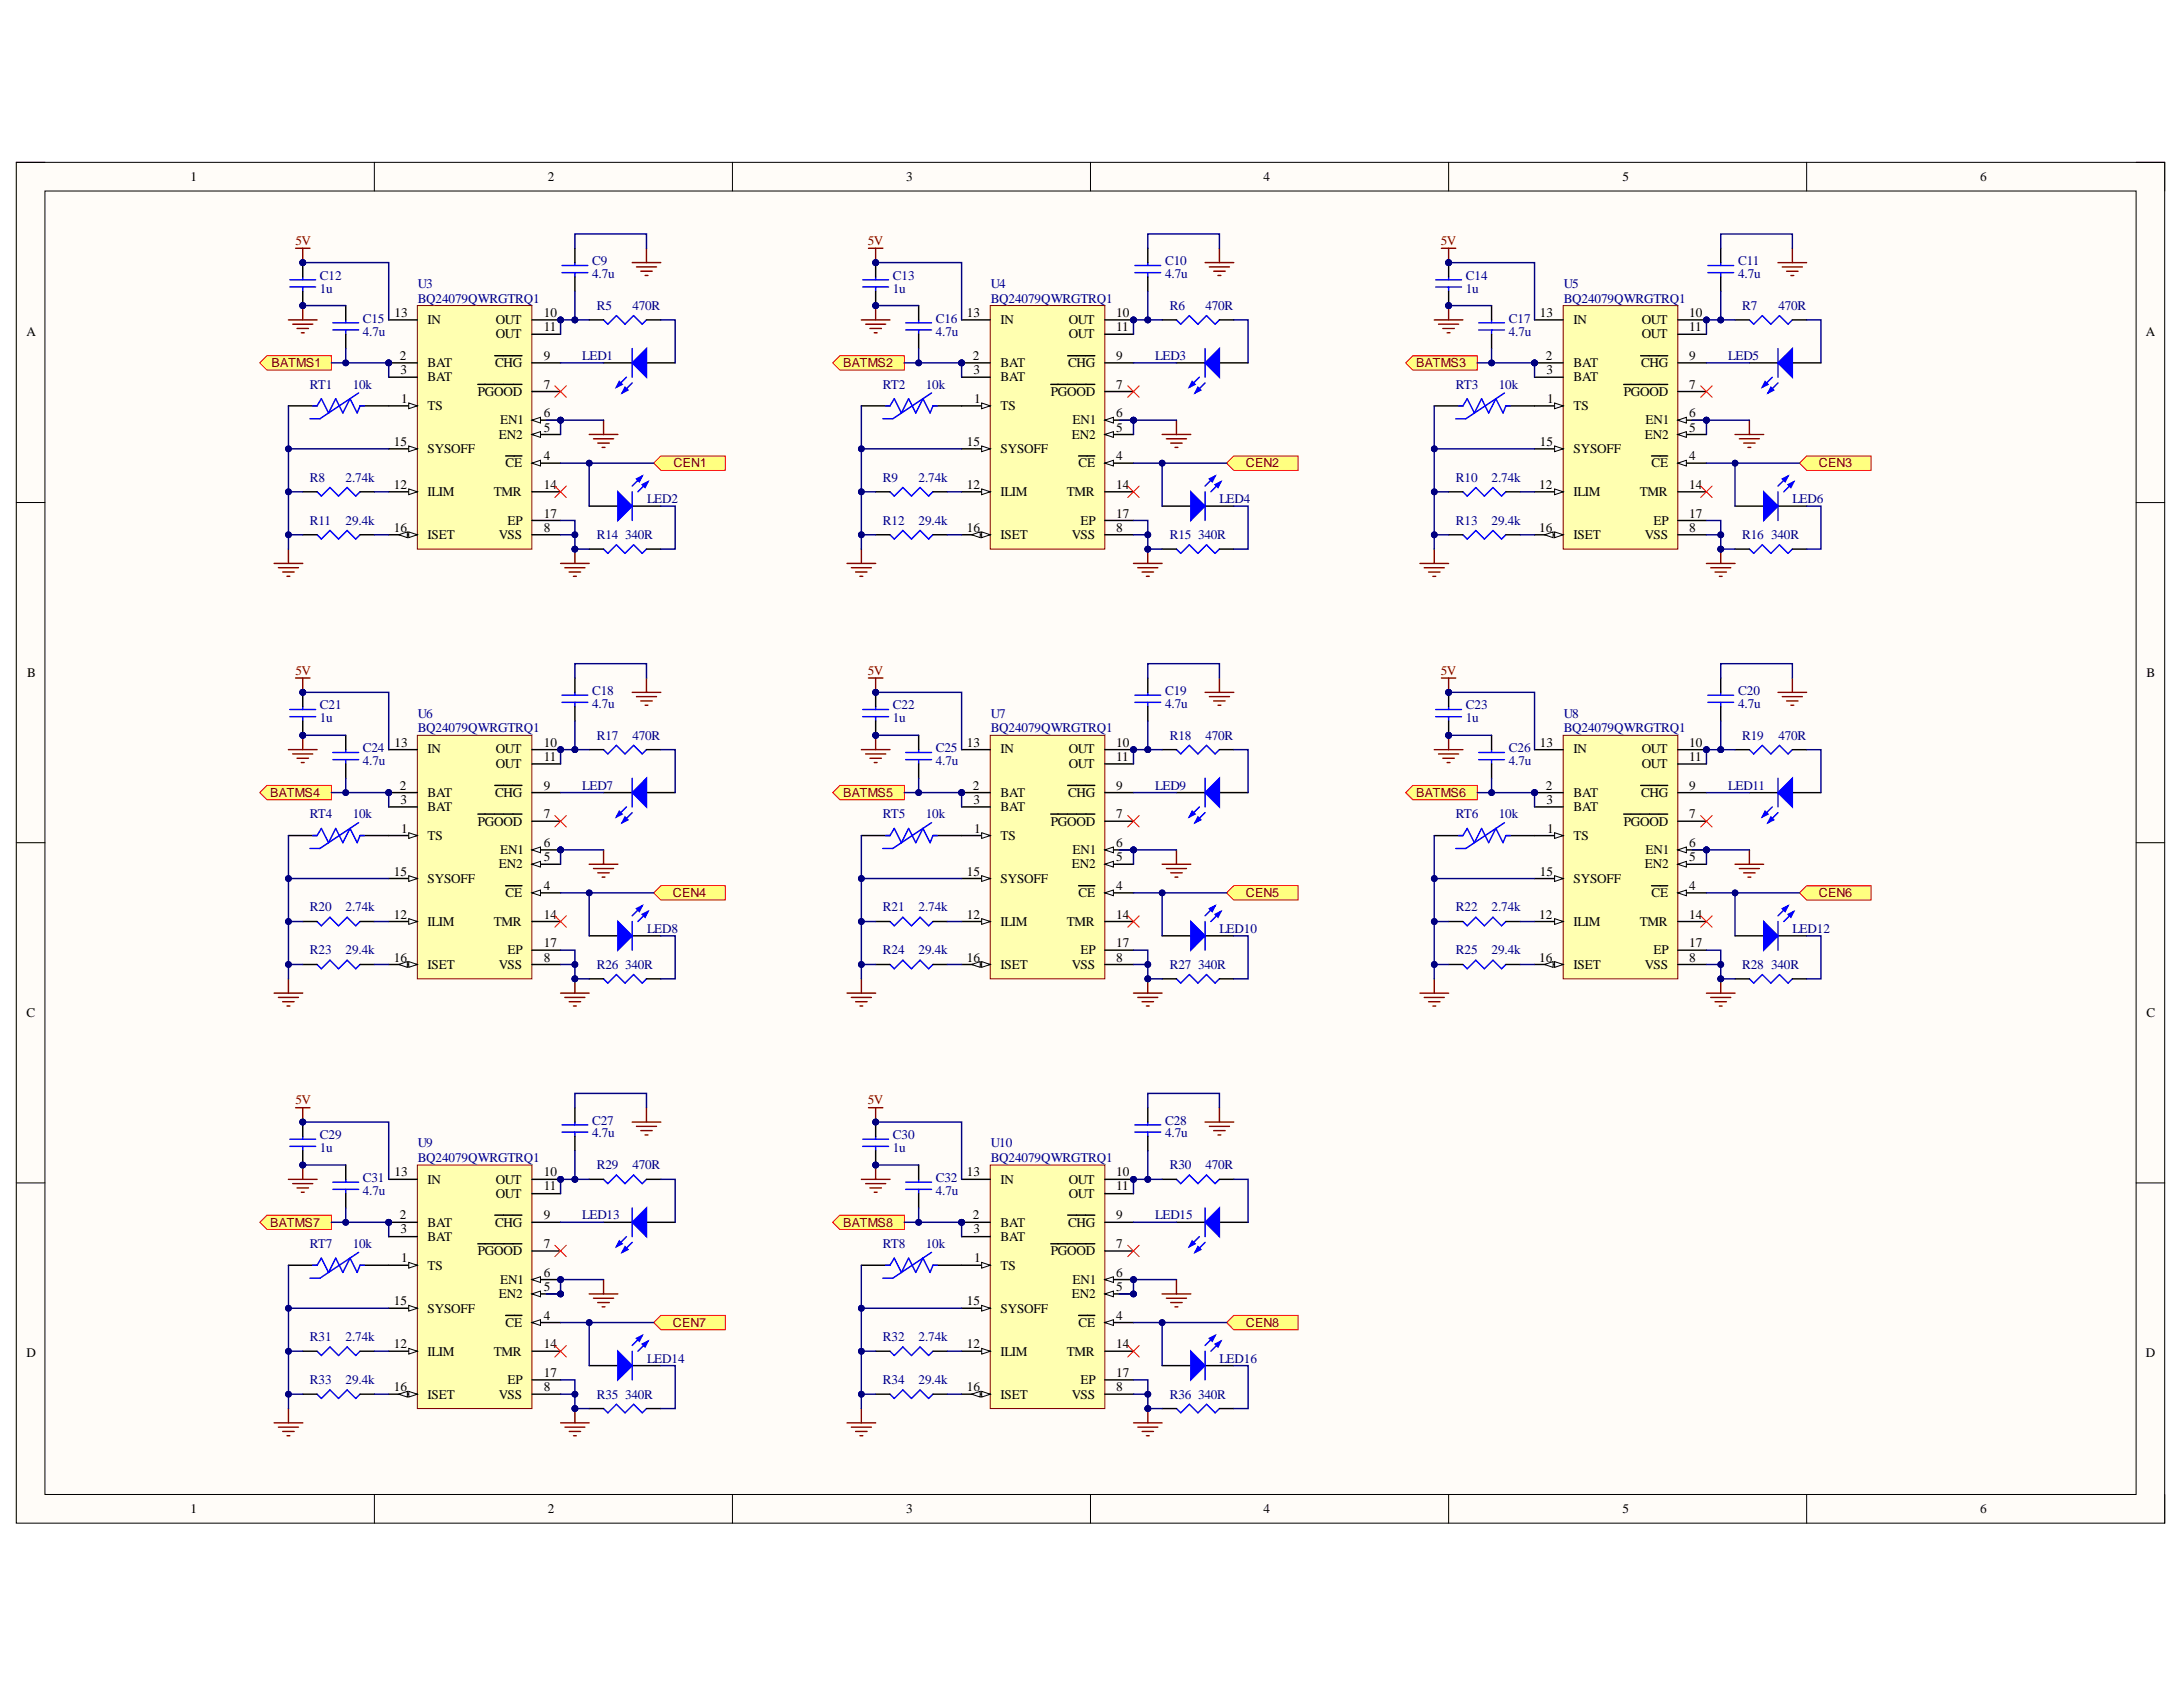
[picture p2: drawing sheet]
<svg xmlns="http://www.w3.org/2000/svg" width="279mm" height="216mm" viewBox="0 0 279 216" stroke-linecap="round" stroke-linejoin="round" font-family="sans-serif">
<defs><g id="words">
<g font-size="1.7">
<text x="24.4" y="23.2">1</text>
<text x="70.1" y="23.2">2</text>
<text x="116" y="23.2">3</text>
<text x="161.7" y="23.2">4</text>
<text x="207.7" y="23.2">5</text>
<text x="253.4" y="23.2">6</text>
<text x="50.5" y="40.6">13</text>
<text x="54.7" y="41.4">IN</text>
<text x="63.4" y="41.4">OUT</text>
<text x="69.6" y="40.6">10</text>
<text x="123.8" y="40.6">13</text>
<text x="128.1" y="41.4">IN</text>
<text x="136.8" y="41.4">OUT</text>
<text x="142.9" y="40.6">10</text>
<text x="197.1" y="40.6">13</text>
<text x="201.4" y="41.4">IN</text>
<text x="210.1" y="41.4">OUT</text>
<text x="216.2" y="40.6">10</text>
<text x="3.4" y="43.1">A</text>
<text x="51.2" y="46.1">2</text>
<text x="51.3" y="47.9">3</text>
<text x="54.7" y="46.9">BAT</text>
<text x="63.4" y="46.9">CHG</text>
<text x="63.4" y="43.3">OUT</text>
<text x="69.6" y="46.1">9</text>
<text x="69.6" y="42.4">11</text>
<text x="124.5" y="46.1">2</text>
<text x="124.6" y="47.9">3</text>
<text x="128.1" y="46.9">BAT</text>
<text x="136.7" y="46.9">CHG</text>
<text x="136.8" y="43.3">OUT</text>
<text x="142.9" y="46.1">9</text>
<text x="142.9" y="42.4">11</text>
<text x="197.9" y="46.1">2</text>
<text x="197.9" y="47.9">3</text>
<text x="201.4" y="46.9">BAT</text>
<text x="210" y="46.9">CHG</text>
<text x="210.1" y="43.3">OUT</text>
<text x="216.2" y="46.1">9</text>
<text x="216.2" y="42.4">11</text>
<text x="274.7" y="43.1">A</text>
<text x="51.3" y="51.6">1</text>
<text x="54.7" y="52.4">TS</text>
<text x="54.7" y="48.8">BAT</text>
<text x="61.2" y="50.7">PGOOD</text>
<text x="69.6" y="53.4">6</text>
<text x="69.6" y="49.7">7</text>
<text x="124.7" y="51.6">1</text>
<text x="128.1" y="52.4">TS</text>
<text x="128.1" y="48.8">BAT</text>
<text x="134.5" y="50.7">PGOOD</text>
<text x="142.9" y="53.4">6</text>
<text x="142.9" y="49.7">7</text>
<text x="198" y="51.6">1</text>
<text x="201.4" y="52.4">TS</text>
<text x="201.4" y="48.8">BAT</text>
<text x="207.8" y="50.7">PGOOD</text>
<text x="216.2" y="53.4">6</text>
<text x="216.2" y="49.7">7</text>
<text x="50.4" y="57.1">15</text>
<text x="54.7" y="57.9">SYSOFF</text>
<text x="63.9" y="56.2">EN2</text>
<text x="64" y="54.3">EN1</text>
<text x="64.7" y="59.8">CE</text>
<text x="69.6" y="58.9">4</text>
<text x="69.6" y="55.2">5</text>
<text x="123.8" y="57.1">15</text>
<text x="128.1" y="57.9">SYSOFF</text>
<text x="137.2" y="56.2">EN2</text>
<text x="137.3" y="54.3">EN1</text>
<text x="138" y="59.8">CE</text>
<text x="142.9" y="58.9">4</text>
<text x="142.9" y="55.2">5</text>
<text x="197.1" y="57.1">15</text>
<text x="201.4" y="57.9">SYSOFF</text>
<text x="210.5" y="56.2">EN2</text>
<text x="210.6" y="54.3">EN1</text>
<text x="211.4" y="59.8">CE</text>
<text x="216.2" y="58.9">4</text>
<text x="216.2" y="55.2">5</text>
<text x="50.4" y="62.6">12</text>
<text x="54.7" y="63.4">ILIM</text>
<text x="63.2" y="63.4">TMR</text>
<text x="69.6" y="62.6">14</text>
<text x="123.8" y="62.6">12</text>
<text x="128.1" y="63.4">ILIM</text>
<text x="136.5" y="63.4">TMR</text>
<text x="142.9" y="62.6">14</text>
<text x="197" y="62.6">12</text>
<text x="201.4" y="63.4">ILIM</text>
<text x="209.9" y="63.4">TMR</text>
<text x="216.2" y="62.6">14</text>
<text x="50.4" y="68.1">16</text>
<text x="54.7" y="68.9">ISET</text>
<text x="63.9" y="68.9">VSS</text>
<text x="65" y="67.2">EP</text>
<text x="69.6" y="68.1">8</text>
<text x="69.6" y="66.2">17</text>
<text x="123.8" y="68.1">16</text>
<text x="128.1" y="68.9">ISET</text>
<text x="137.2" y="68.9">VSS</text>
<text x="138.3" y="67.2">EP</text>
<text x="142.9" y="68.1">8</text>
<text x="142.9" y="66.2">17</text>
<text x="197" y="68.1">16</text>
<text x="201.4" y="68.9">ISET</text>
<text x="210.5" y="68.9">VSS</text>
<text x="211.6" y="67.2">EP</text>
<text x="216.2" y="68.1">8</text>
<text x="216.2" y="66.2">17</text>
<text x="3.5" y="86.6">B</text>
<text x="274.7" y="86.6">B</text>
<text x="50.5" y="95.6">13</text>
<text x="69.6" y="95.6">10</text>
<text x="123.8" y="95.6">13</text>
<text x="142.9" y="95.6">10</text>
<text x="197.1" y="95.6">13</text>
<text x="216.2" y="95.6">10</text>
<text x="51.2" y="101.1">2</text>
<text x="54.7" y="96.4">IN</text>
<text x="63.4" y="96.4">OUT</text>
<text x="63.4" y="98.3">OUT</text>
<text x="69.6" y="101.1">9</text>
<text x="69.6" y="97.4">11</text>
<text x="124.5" y="101.1">2</text>
<text x="128.1" y="96.4">IN</text>
<text x="136.8" y="96.4">OUT</text>
<text x="136.8" y="98.3">OUT</text>
<text x="142.9" y="101.1">9</text>
<text x="142.9" y="97.4">11</text>
<text x="197.9" y="101.1">2</text>
<text x="201.4" y="96.4">IN</text>
<text x="210.1" y="96.4">OUT</text>
<text x="210.1" y="98.3">OUT</text>
<text x="216.2" y="101.1">9</text>
<text x="216.2" y="97.4">11</text>
<text x="51.3" y="102.9">3</text>
<text x="51.3" y="106.6">1</text>
<text x="54.7" y="107.5">TS</text>
<text x="54.7" y="102">BAT</text>
<text x="54.7" y="103.8">BAT</text>
<text x="61.2" y="105.6">PGOOD</text>
<text x="63.4" y="102">CHG</text>
<text x="69.6" y="104.7">7</text>
<text x="124.6" y="102.9">3</text>
<text x="124.7" y="106.6">1</text>
<text x="128.1" y="107.5">TS</text>
<text x="128.1" y="102">BAT</text>
<text x="128.1" y="103.8">BAT</text>
<text x="134.5" y="105.6">PGOOD</text>
<text x="136.7" y="102">CHG</text>
<text x="142.9" y="104.7">7</text>
<text x="197.9" y="102.9">3</text>
<text x="198" y="106.6">1</text>
<text x="201.4" y="107.5">TS</text>
<text x="201.4" y="102">BAT</text>
<text x="201.4" y="103.8">BAT</text>
<text x="207.8" y="105.6">PGOOD</text>
<text x="210" y="102">CHG</text>
<text x="216.2" y="104.7">7</text>
<text x="50.4" y="112.1">15</text>
<text x="54.7" y="113">SYSOFF</text>
<text x="63.9" y="111.1">EN2</text>
<text x="64" y="109.3">EN1</text>
<text x="69.6" y="113.9">4</text>
<text x="69.6" y="110.2">5</text>
<text x="69.6" y="108.4">6</text>
<text x="123.8" y="112.1">15</text>
<text x="128.1" y="113">SYSOFF</text>
<text x="137.2" y="111.1">EN2</text>
<text x="137.3" y="109.3">EN1</text>
<text x="142.9" y="113.9">4</text>
<text x="142.9" y="110.2">5</text>
<text x="142.9" y="108.4">6</text>
<text x="197.1" y="112.1">15</text>
<text x="201.4" y="113">SYSOFF</text>
<text x="210.5" y="111.1">EN2</text>
<text x="210.6" y="109.3">EN1</text>
<text x="216.2" y="113.9">4</text>
<text x="216.2" y="110.2">5</text>
<text x="216.2" y="108.4">6</text>
<text x="50.4" y="117.6">12</text>
<text x="54.7" y="118.5">ILIM</text>
<text x="63.2" y="118.5">TMR</text>
<text x="64.7" y="114.8">CE</text>
<text x="69.6" y="117.6">14</text>
<text x="123.8" y="117.6">12</text>
<text x="128.1" y="118.5">ILIM</text>
<text x="136.5" y="118.5">TMR</text>
<text x="138" y="114.8">CE</text>
<text x="142.9" y="117.6">14</text>
<text x="197" y="117.6">12</text>
<text x="201.4" y="118.5">ILIM</text>
<text x="209.9" y="118.5">TMR</text>
<text x="211.4" y="114.8">CE</text>
<text x="216.2" y="117.6">14</text>
<text x="50.4" y="123.1">16</text>
<text x="54.7" y="124">ISET</text>
<text x="63.9" y="124">VSS</text>
<text x="65" y="122.1">EP</text>
<text x="69.6" y="123.1">8</text>
<text x="69.6" y="121.2">17</text>
<text x="123.8" y="123.1">16</text>
<text x="128.1" y="124">ISET</text>
<text x="137.2" y="124">VSS</text>
<text x="138.3" y="122.1">EP</text>
<text x="142.9" y="123.1">8</text>
<text x="142.9" y="121.2">17</text>
<text x="197" y="123.1">16</text>
<text x="201.4" y="124">ISET</text>
<text x="210.5" y="124">VSS</text>
<text x="211.6" y="122.1">EP</text>
<text x="216.2" y="123.1">8</text>
<text x="216.2" y="121.2">17</text>
<text x="3.4" y="130.2">C</text>
<text x="274.7" y="130.2">C</text>
<text x="50.5" y="150.6">13</text>
<text x="54.7" y="151.5">IN</text>
<text x="63.4" y="151.5">OUT</text>
<text x="63.4" y="153.3">OUT</text>
<text x="69.6" y="150.6">10</text>
<text x="69.6" y="152.3">11</text>
<text x="123.8" y="150.6">13</text>
<text x="128.1" y="151.5">IN</text>
<text x="136.8" y="151.5">OUT</text>
<text x="136.8" y="153.3">OUT</text>
<text x="142.9" y="150.6">10</text>
<text x="142.9" y="152.3">11</text>
<text x="51.2" y="156.1">2</text>
<text x="51.3" y="157.8">3</text>
<text x="51.3" y="161.6">1</text>
<text x="54.7" y="157">BAT</text>
<text x="54.7" y="158.8">BAT</text>
<text x="61.2" y="160.6">PGOOD</text>
<text x="63.4" y="157">CHG</text>
<text x="69.6" y="159.7">7</text>
<text x="69.6" y="156.1">9</text>
<text x="124.5" y="156.1">2</text>
<text x="124.6" y="157.8">3</text>
<text x="124.7" y="161.6">1</text>
<text x="128.1" y="157">BAT</text>
<text x="128.1" y="158.8">BAT</text>
<text x="134.5" y="160.6">PGOOD</text>
<text x="136.7" y="157">CHG</text>
<text x="142.9" y="159.7">7</text>
<text x="142.9" y="156.1">9</text>
<text x="50.4" y="167.1">15</text>
<text x="54.7" y="162.5">TS</text>
<text x="54.7" y="168">SYSOFF</text>
<text x="63.9" y="166.1">EN2</text>
<text x="64" y="164.3">EN1</text>
<text x="69.6" y="165.2">5</text>
<text x="69.6" y="163.4">6</text>
<text x="123.8" y="167.1">15</text>
<text x="128.1" y="162.5">TS</text>
<text x="128.1" y="168">SYSOFF</text>
<text x="137.2" y="166.1">EN2</text>
<text x="137.3" y="164.3">EN1</text>
<text x="142.9" y="165.2">5</text>
<text x="142.9" y="163.4">6</text>
<text x="3.4" y="173.7">D</text>
<text x="50.4" y="172.6">12</text>
<text x="54.7" y="173.5">ILIM</text>
<text x="63.2" y="173.5">TMR</text>
<text x="64.7" y="169.8">CE</text>
<text x="69.6" y="168.9">4</text>
<text x="69.6" y="172.6">14</text>
<text x="123.8" y="172.6">12</text>
<text x="128.1" y="173.5">ILIM</text>
<text x="136.5" y="173.5">TMR</text>
<text x="138" y="169.8">CE</text>
<text x="142.9" y="168.9">4</text>
<text x="142.9" y="172.6">14</text>
<text x="274.7" y="173.7">D</text>
<text x="50.4" y="178.1">16</text>
<text x="54.7" y="179">ISET</text>
<text x="63.9" y="179">VSS</text>
<text x="65" y="177.1">EP</text>
<text x="69.6" y="178.1">8</text>
<text x="69.6" y="176.2">17</text>
<text x="123.8" y="178.1">16</text>
<text x="128.1" y="179">ISET</text>
<text x="137.2" y="179">VSS</text>
<text x="138.3" y="177.1">EP</text>
<text x="142.9" y="178.1">8</text>
<text x="142.9" y="176.2">17</text>
<text x="24.4" y="193.6">1</text>
<text x="70.1" y="193.6">2</text>
<text x="116" y="193.6">3</text>
<text x="161.7" y="193.6">4</text>
<text x="207.7" y="193.6">5</text>
<text x="253.4" y="193.6">6</text>
</g>
<g font-size="1.7" fill="#800000">
<text x="37.8" y="31.4">5V</text>
<text x="111.1" y="31.4">5V</text>
<text x="184.4" y="31.4">5V</text>
<text x="37.8" y="86.4">5V</text>
<text x="111.1" y="86.4">5V</text>
<text x="184.4" y="86.4">5V</text>
<text x="37.8" y="141.3">5V</text>
<text x="111.1" y="141.3">5V</text>
</g>
<g font-size="1.7" fill="#000080">
<text x="40.9" y="35.8">C12</text>
<text x="75.8" y="33.9">C9</text>
<text x="75.8" y="35.6">4.7u</text>
<text x="114.3" y="35.8">C13</text>
<text x="149.1" y="33.9">C10</text>
<text x="149.1" y="35.6">4.7u</text>
<text x="187.6" y="35.8">C14</text>
<text x="222.5" y="33.9">C11</text>
<text x="222.5" y="35.6">4.7u</text>
<text x="40.9" y="37.5">1u</text>
<text x="46.4" y="41.3">C15</text>
<text x="53.5" y="36.9">U3</text>
<text x="53.5" y="38.7">BQ24079QWRGTRQ1</text>
<text x="76.4" y="39.7">R5</text>
<text x="81" y="39.7">470R</text>
<text x="114.3" y="37.5">1u</text>
<text x="119.8" y="41.3">C16</text>
<text x="126.8" y="36.9">U4</text>
<text x="126.8" y="38.7">BQ24079QWRGTRQ1</text>
<text x="149.7" y="39.7">R6</text>
<text x="154.3" y="39.7">470R</text>
<text x="187.6" y="37.5">1u</text>
<text x="193.1" y="41.3">C17</text>
<text x="200.1" y="36.9">U5</text>
<text x="200.1" y="38.7">BQ24079QWRGTRQ1</text>
<text x="223" y="39.7">R7</text>
<text x="227.6" y="39.7">470R</text>
<text x="46.4" y="43">4.7u</text>
<text x="74.5" y="46.1">LED1</text>
<text x="119.8" y="43">4.7u</text>
<text x="147.9" y="46.1">LED3</text>
<text x="193.1" y="43">4.7u</text>
<text x="221.2" y="46.1">LED5</text>
<text x="39.7" y="49.7">RT1</text>
<text x="45.2" y="49.7">10k</text>
<text x="113" y="49.7">RT2</text>
<text x="118.5" y="49.7">10k</text>
<text x="186.3" y="49.7">RT3</text>
<text x="191.8" y="49.7">10k</text>
<text x="39.7" y="61.7">R8</text>
<text x="44.2" y="61.7">2.74k</text>
<text x="82.8" y="64.4">LED2</text>
<text x="113" y="61.7">R9</text>
<text x="117.6" y="61.7">2.74k</text>
<text x="156.1" y="64.4">LED4</text>
<text x="186.3" y="61.7">R10</text>
<text x="190.9" y="61.7">2.74k</text>
<text x="229.4" y="64.4">LED6</text>
<text x="39.7" y="67.2">R11</text>
<text x="44.2" y="67.2">29.4k</text>
<text x="76.4" y="68.9">R14</text>
<text x="80" y="68.9">340R</text>
<text x="113" y="67.2">R12</text>
<text x="117.6" y="67.2">29.4k</text>
<text x="149.7" y="68.9">R15</text>
<text x="153.4" y="68.9">340R</text>
<text x="186.3" y="67.2">R13</text>
<text x="190.9" y="67.2">29.4k</text>
<text x="223" y="68.9">R16</text>
<text x="226.7" y="68.9">340R</text>
<text x="75.8" y="89">C18</text>
<text x="149.1" y="89">C19</text>
<text x="222.5" y="89">C20</text>
<text x="40.9" y="90.8">C21</text>
<text x="40.9" y="92.5">1u</text>
<text x="53.5" y="91.9">U6</text>
<text x="53.5" y="93.7">BQ24079QWRGTRQ1</text>
<text x="75.8" y="90.6">4.7u</text>
<text x="76.4" y="94.7">R17</text>
<text x="81" y="94.7">470R</text>
<text x="114.3" y="90.8">C22</text>
<text x="114.3" y="92.5">1u</text>
<text x="126.8" y="91.9">U7</text>
<text x="126.8" y="93.7">BQ24079QWRGTRQ1</text>
<text x="149.1" y="90.6">4.7u</text>
<text x="149.7" y="94.7">R18</text>
<text x="154.3" y="94.7">470R</text>
<text x="187.6" y="90.8">C23</text>
<text x="187.6" y="92.5">1u</text>
<text x="200.1" y="91.9">U8</text>
<text x="200.1" y="93.7">BQ24079QWRGTRQ1</text>
<text x="222.5" y="90.6">4.7u</text>
<text x="223" y="94.7">R19</text>
<text x="227.6" y="94.7">470R</text>
<text x="46.4" y="96.3">C24</text>
<text x="46.4" y="98">4.7u</text>
<text x="74.5" y="101.1">LED7</text>
<text x="119.8" y="96.3">C25</text>
<text x="119.8" y="98">4.7u</text>
<text x="147.9" y="101.1">LED9</text>
<text x="193.1" y="96.3">C26</text>
<text x="193.1" y="98">4.7u</text>
<text x="221.2" y="101.1">LED11</text>
<text x="39.7" y="104.7">RT4</text>
<text x="45.2" y="104.7">10k</text>
<text x="113" y="104.7">RT5</text>
<text x="118.5" y="104.7">10k</text>
<text x="186.3" y="104.7">RT6</text>
<text x="191.8" y="104.7">10k</text>
<text x="39.7" y="116.6">R20</text>
<text x="44.2" y="116.6">2.74k</text>
<text x="82.8" y="119.4">LED8</text>
<text x="113" y="116.6">R21</text>
<text x="117.6" y="116.6">2.74k</text>
<text x="156.1" y="119.4">LED10</text>
<text x="186.3" y="116.6">R22</text>
<text x="190.9" y="116.6">2.74k</text>
<text x="229.4" y="119.4">LED12</text>
<text x="39.7" y="122.1">R23</text>
<text x="44.2" y="122.1">29.4k</text>
<text x="76.4" y="124">R26</text>
<text x="80" y="124">340R</text>
<text x="113" y="122.1">R24</text>
<text x="117.6" y="122.1">29.4k</text>
<text x="149.7" y="124">R27</text>
<text x="153.4" y="124">340R</text>
<text x="186.3" y="122.1">R25</text>
<text x="190.9" y="122.1">29.4k</text>
<text x="223" y="124">R28</text>
<text x="226.7" y="124">340R</text>
<text x="75.8" y="144">C27</text>
<text x="149.1" y="144">C28</text>
<text x="40.9" y="145.7">C29</text>
<text x="40.9" y="147.4">1u</text>
<text x="53.5" y="146.8">U9</text>
<text x="53.5" y="148.7">BQ24079QWRGTRQ1</text>
<text x="75.8" y="145.6">4.7u</text>
<text x="76.4" y="149.6">R29</text>
<text x="81" y="149.6">470R</text>
<text x="114.3" y="145.7">C30</text>
<text x="114.3" y="147.4">1u</text>
<text x="126.8" y="146.8">U10</text>
<text x="126.8" y="148.7">BQ24079QWRGTRQ1</text>
<text x="149.1" y="145.6">4.7u</text>
<text x="149.7" y="149.6">R30</text>
<text x="154.3" y="149.6">470R</text>
<text x="46.4" y="151.2">C31</text>
<text x="46.4" y="152.9">4.7u</text>
<text x="119.8" y="151.2">C32</text>
<text x="119.8" y="152.9">4.7u</text>
<text x="39.7" y="159.7">RT7</text>
<text x="45.2" y="159.7">10k</text>
<text x="74.5" y="156.1">LED13</text>
<text x="113" y="159.7">RT8</text>
<text x="118.5" y="159.7">10k</text>
<text x="147.9" y="156.1">LED15</text>
<text x="39.7" y="171.6">R31</text>
<text x="44.2" y="171.6">2.74k</text>
<text x="113" y="171.6">R32</text>
<text x="117.6" y="171.6">2.74k</text>
<text x="39.7" y="177.1">R33</text>
<text x="44.2" y="177.1">29.4k</text>
<text x="76.4" y="179">R35</text>
<text x="80" y="179">340R</text>
<text x="82.8" y="174.4">LED14</text>
<text x="113" y="177.1">R34</text>
<text x="117.6" y="177.1">29.4k</text>
<text x="149.7" y="179">R36</text>
<text x="153.4" y="179">340R</text>
<text x="156.1" y="174.4">LED16</text>
</g>
<g font-size="1.6" fill="#800000">
<text x="34.8" y="46.9">BATMS1</text>
<text x="107.9" y="46.9">BATMS2</text>
<text x="181.3" y="46.9">BATMS3</text>
<text x="86.2" y="59.8">CEN1</text>
<text x="159.4" y="59.8">CEN2</text>
<text x="232.8" y="59.8">CEN3</text>
<text x="34.6" y="102">BATMS4</text>
<text x="107.9" y="102">BATMS5</text>
<text x="181.3" y="102">BATMS6</text>
<text x="86.1" y="114.8">CEN4</text>
<text x="159.4" y="114.8">CEN5</text>
<text x="232.8" y="114.8">CEN6</text>
<text x="34.6" y="157">BATMS7</text>
<text x="107.9" y="157">BATMS8</text>
<text x="86.1" y="169.8">CEN7</text>
<text x="159.4" y="169.8">CEN8</text>
</g>
</g></defs>
<path d="M2.1 20.8h275v174.1h-275z" fill-rule="evenodd" fill="#fffcf8"/>
<path d="M2.1 20.8h275v174.1h-275z" fill="none" stroke="#000" stroke-width=".13"/>
<path d="M5.8 24.4h267.6v166.9h-267.6z" fill-rule="evenodd" fill="#fffcf8"/>
<g fill="none" stroke="#000" stroke-width=".13">
<path d="M2.1 20.8h3.7M5.8 24.4h267.6v166.9h-267.6zM47.9 20.8v3.6M93.7 20.8v3.6M139.6 20.8v3.6M185.4 20.8v3.6M231.2 20.8v3.6M273.4 20.8h3.7v3.6M2.1 64.3h3.7M273.4 64.3h3.7M2.1 107.8h3.7M273.4 107.8h3.7"/>
<path d="M2.1 151.4h3.7M273.4 151.4h3.7M47.9 191.3v3.6M93.7 191.3v3.6M139.6 191.3v3.6M185.4 191.3v3.6M231.2 191.3v3.6M277.1 191.3v3.6"/>
</g>
<circle cx="49.7" cy="46.4" r=".37" fill="#000080"/>
<circle cx="49.7" cy="46.4" r=".37" fill="none" stroke="#000080" stroke-width=".13"/>
<circle cx="71.7" cy="53.8" r=".37" fill="#000080"/>
<circle cx="71.7" cy="53.8" r=".37" fill="none" stroke="#000080" stroke-width=".13"/>
<circle cx="71.7" cy="40.9" r=".37" fill="#000080"/>
<circle cx="71.7" cy="40.9" r=".37" fill="none" stroke="#000080" stroke-width=".13"/>
<path d="M53.4 39.1h14.7v31.2h-14.7z" fill-rule="evenodd" fill="#ffffb0"/>
<path d="M53.4 39.1h14.7v31.2h-14.7z" fill="none" stroke="#800000" stroke-width=".13"/>
<path d="M49.7 51.9h3.7" fill="none" stroke="#000" stroke-width=".19"/>
<path d="M52.3 51.6l1.1 .3-1.1 .4z" fill="#f8fcff"/>
<path d="M52.3 51.6l1.1 .3-1.1 .4z" fill="none" stroke="#000" stroke-width=".13"/>
<path d="M49.7 46.4h3.7" fill="none" stroke="#000" stroke-width=".19"/>
<circle cx="49.7" cy="46.4" r=".37" fill="#000080"/>
<circle cx="49.7" cy="46.4" r=".37" fill="none" stroke="#000080" stroke-width=".13"/>
<path d="M49.7 48.3h3.7M68.1 59.3h3.6" fill="none" stroke="#000" stroke-width=".19"/>
<path d="M68.1 59.3l1.1-.4v.7z" fill="#f8fcff"/>
<path d="M68.1 59.3l1.1-.4v.7z" fill="none" stroke="#000" stroke-width=".13"/>
<path d="M64.7 58.4h2.1M68.1 55.6h3.6" fill="none" stroke="#000" stroke-width=".19"/>
<path d="M68.1 55.6l1.1-.4v.8z" fill="#f8fcff"/>
<path d="M68.1 55.6l1.1-.4v.8z" fill="none" stroke="#000" stroke-width=".13"/>
<path d="M68.1 53.8h3.6" fill="none" stroke="#000" stroke-width=".19"/>
<path d="M68.1 53.8l1.1-.4v.7z" fill="#f8fcff"/>
<path d="M68.1 53.8l1.1-.4v.7z" fill="none" stroke="#000" stroke-width=".13"/>
<circle cx="71.7" cy="53.8" r=".37" fill="#000080"/>
<circle cx="71.7" cy="53.8" r=".37" fill="none" stroke="#000080" stroke-width=".13"/>
<path d="M61.2 49.2h5.6M63.3 45.5h3.5M68.1 50.1h3.6M68.1 46.4h3.6M68.1 40.9h3.6M68.1 68.4h3.6" fill="none" stroke="#000" stroke-width=".19"/>
<circle cx="71.7" cy="40.9" r=".37" fill="#000080"/>
<circle cx="71.7" cy="40.9" r=".37" fill="none" stroke="#000080" stroke-width=".13"/>
<path d="M68.1 42.8h3.6M49.7 62.9h3.7" fill="none" stroke="#000" stroke-width=".19"/>
<path d="M52.3 62.6l1.1 .3-1.1 .4z" fill="#f8fcff"/>
<path d="M52.3 62.6l1.1 .3-1.1 .4z" fill="none" stroke="#000" stroke-width=".13"/>
<path d="M49.7 40.9h3.7M49.7 57.4h3.7M68.1 62.9h3.6" fill="none" stroke="#000" stroke-width=".19"/>
<path d="M52.3 57.1l1.1 .3-1.1 .4z" fill="#f8fcff"/>
<path d="M52.3 57.1l1.1 .3-1.1 .4z" fill="none" stroke="#000" stroke-width=".13"/>
<path d="M49.7 68.4h3.7" fill="none" stroke="#000" stroke-width=".19"/>
<path d="M52.3 68.1l1.1 .3-1.1 .4z" fill="#f8fcff"/>
<path d="M52.3 68.1l1.1 .3-1.1 .4z" fill="none" stroke="#000" stroke-width=".13"/>
<path d="M51 68.4l1.1-.3v.7z" fill="#f8fcff"/>
<path d="M51 68.4l1.1-.3v.7z" fill="none" stroke="#000" stroke-width=".13"/>
<path d="M73.6 31.8v1.8M73.6 35.4v1.9M75.4 40.9h1.8M82.7 40.9h1.9M68.1 66.6h3.6" fill="none" stroke="#000" stroke-width=".19"/>
<path d="M71.9 34.9h3.3M71.9 34h3.3M73.6 33.6v.4M73.6 34.9v.5M77.2 40.9l.6 .6 1.1-1.1 1.1 1.1 1.1-1.1 1.1 1.1 .5-.6" fill="none" stroke="#00f" stroke-width=".19"/>
<circle cx="38.7" cy="33.6" r=".37" fill="#000080"/>
<circle cx="38.7" cy="33.6" r=".37" fill="none" stroke="#000080" stroke-width=".13"/>
<circle cx="38.7" cy="39.1" r=".37" fill="#000080"/>
<circle cx="38.7" cy="39.1" r=".37" fill="none" stroke="#000080" stroke-width=".13"/>
<path d="M37.1 36.7h3.3M37.1 35.8h3.3M38.7 35.4v.4M38.7 36.7v.6" fill="none" stroke="#00f" stroke-width=".19"/>
<path d="M38.7 33.6v1.8" fill="none" stroke="#000" stroke-width=".19"/>
<circle cx="38.7" cy="33.6" r=".37" fill="#000080"/>
<circle cx="38.7" cy="33.6" r=".37" fill="none" stroke="#000080" stroke-width=".13"/>
<path d="M38.7 37.3v1.8" fill="none" stroke="#000" stroke-width=".19"/>
<circle cx="38.7" cy="39.1" r=".37" fill="#000080"/>
<circle cx="38.7" cy="39.1" r=".37" fill="none" stroke="#000080" stroke-width=".13"/>
<path d="M33.2 46.4l1-.9h8.2v1.9h-8.2z" fill-rule="evenodd" fill="#ffff80"/>
<path d="M33.2 46.4l1-.9h8.2v1.9h-8.2z" fill="none" stroke="#f00" stroke-width=".13"/>
<path d="M38.7 39.1v1.8M36.9 40.9h3.7M37.5 41.5h2.5M38 42h1.5M38.6 42.6h.3" fill="none" stroke="#800000" stroke-width=".19"/>
<circle cx="38.7" cy="39.1" r=".37" fill="#000080"/>
<circle cx="38.7" cy="39.1" r=".37" fill="none" stroke="#000080" stroke-width=".13"/>
<path d="M37.8 31.8h1.9M38.7 31.8v1.8M80.9 33.6h3.7M81.5 34.2h2.5M82 34.7h1.5M82.6 35.3h.3M82.7 31.8v1.8" fill="none" stroke="#800000" stroke-width=".19"/>
<circle cx="38.7" cy="33.6" r=".37" fill="#000080"/>
<circle cx="38.7" cy="33.6" r=".37" fill="none" stroke="#000080" stroke-width=".13"/>
<path d="M42.6 42.2h3.3M42.6 41.3h3.3M44.3 40.9v.4M44.3 42.2v.6M40.6 68.4l.5 .6 1.1-1.1 1.1 1.1 1.1-1.1 1.1 1.1 .6-.6M40.6 62.9l.5 .6 1.1-1.1 1.1 1.1 1.1-1.1 1.1 1.1 .6-.6" fill="none" stroke="#00f" stroke-width=".19"/>
<path d="M44.3 39.1v1.8M44.3 42.8v1.8M38.7 68.4h1.9M38.7 62.9h1.9M46.1 68.4h1.8M46.1 62.9h1.8" fill="none" stroke="#000" stroke-width=".19"/>
<path d="M75.4 55.6h3.7M76 56.2h2.5M76.5 56.7h1.5M77.1 57.3h.3M77.2 53.8v1.8M35.1 72.1h3.6M35.6 72.7h2.6M36.2 73.2h1.4M36.7 73.8h.4M36.9 70.3v1.8" fill="none" stroke="#800000" stroke-width=".19"/>
<circle cx="123.1" cy="46.4" r=".37" fill="#000080"/>
<circle cx="123.1" cy="46.4" r=".37" fill="none" stroke="#000080" stroke-width=".13"/>
<circle cx="145.1" cy="53.8" r=".37" fill="#000080"/>
<circle cx="145.1" cy="53.8" r=".37" fill="none" stroke="#000080" stroke-width=".13"/>
<circle cx="145.1" cy="40.9" r=".37" fill="#000080"/>
<circle cx="145.1" cy="40.9" r=".37" fill="none" stroke="#000080" stroke-width=".13"/>
<path d="M126.7 39.1h14.7v31.2h-14.7z" fill-rule="evenodd" fill="#ffffb0"/>
<path d="M126.7 39.1h14.7v31.2h-14.7z" fill="none" stroke="#800000" stroke-width=".13"/>
<path d="M123.1 51.9h3.6" fill="none" stroke="#000" stroke-width=".19"/>
<path d="M125.6 51.6l1.1 .3-1.1 .4z" fill="#f8fcff"/>
<path d="M125.6 51.6l1.1 .3-1.1 .4z" fill="none" stroke="#000" stroke-width=".13"/>
<path d="M123.1 46.4h3.6" fill="none" stroke="#000" stroke-width=".19"/>
<circle cx="123.1" cy="46.4" r=".37" fill="#000080"/>
<circle cx="123.1" cy="46.4" r=".37" fill="none" stroke="#000080" stroke-width=".13"/>
<path d="M123.1 48.3h3.6M141.4 59.3h3.7" fill="none" stroke="#000" stroke-width=".19"/>
<path d="M141.4 59.3l1.1-.4v.7z" fill="#f8fcff"/>
<path d="M141.4 59.3l1.1-.4v.7z" fill="none" stroke="#000" stroke-width=".13"/>
<path d="M138 58.4h2.1M141.4 55.6h3.7" fill="none" stroke="#000" stroke-width=".19"/>
<path d="M141.4 55.6l1.1-.4v.8z" fill="#f8fcff"/>
<path d="M141.4 55.6l1.1-.4v.8z" fill="none" stroke="#000" stroke-width=".13"/>
<path d="M141.4 53.8h3.7" fill="none" stroke="#000" stroke-width=".19"/>
<path d="M141.4 53.8l1.1-.4v.7z" fill="#f8fcff"/>
<path d="M141.4 53.8l1.1-.4v.7z" fill="none" stroke="#000" stroke-width=".13"/>
<circle cx="145.1" cy="53.8" r=".37" fill="#000080"/>
<circle cx="145.1" cy="53.8" r=".37" fill="none" stroke="#000080" stroke-width=".13"/>
<path d="M134.5 49.2h5.6M136.7 45.5h3.4M141.4 50.1h3.7M141.4 46.4h3.7M141.4 40.9h3.7M141.4 68.4h3.7" fill="none" stroke="#000" stroke-width=".19"/>
<circle cx="145.1" cy="40.9" r=".37" fill="#000080"/>
<circle cx="145.1" cy="40.9" r=".37" fill="none" stroke="#000080" stroke-width=".13"/>
<path d="M141.4 42.8h3.7M123.1 62.9h3.6" fill="none" stroke="#000" stroke-width=".19"/>
<path d="M125.6 62.6l1.1 .3-1.1 .4z" fill="#f8fcff"/>
<path d="M125.6 62.6l1.1 .3-1.1 .4z" fill="none" stroke="#000" stroke-width=".13"/>
<path d="M123.1 40.9h3.6M123.1 57.4h3.6M141.4 62.9h3.7" fill="none" stroke="#000" stroke-width=".19"/>
<path d="M125.6 57.1l1.1 .3-1.1 .4z" fill="#f8fcff"/>
<path d="M125.6 57.1l1.1 .3-1.1 .4z" fill="none" stroke="#000" stroke-width=".13"/>
<path d="M123.1 68.4h3.6" fill="none" stroke="#000" stroke-width=".19"/>
<path d="M125.6 68.1l1.1 .3-1.1 .4z" fill="#f8fcff"/>
<path d="M125.6 68.1l1.1 .3-1.1 .4z" fill="none" stroke="#000" stroke-width=".13"/>
<path d="M124.4 68.4l1.1-.3v.7z" fill="#f8fcff"/>
<path d="M124.4 68.4l1.1-.3v.7z" fill="none" stroke="#000" stroke-width=".13"/>
<path d="M146.9 31.8v1.8M146.9 35.4v1.9M148.7 40.9h1.9M156.1 40.9h1.8M141.4 66.6h3.7" fill="none" stroke="#000" stroke-width=".19"/>
<path d="M145.3 34.9h3.3M145.3 34h3.3M146.9 33.6v.4M146.9 34.9v.5M150.6 40.9l.5 .6 1.1-1.1 1.1 1.1 1.1-1.1 1.1 1.1 .6-.6" fill="none" stroke="#00f" stroke-width=".19"/>
<circle cx="112.1" cy="33.6" r=".37" fill="#000080"/>
<circle cx="112.1" cy="33.6" r=".37" fill="none" stroke="#000080" stroke-width=".13"/>
<circle cx="112.1" cy="39.1" r=".37" fill="#000080"/>
<circle cx="112.1" cy="39.1" r=".37" fill="none" stroke="#000080" stroke-width=".13"/>
<path d="M110.4 36.7h3.3M110.4 35.8h3.3M112.1 35.4v.4M112.1 36.7v.6" fill="none" stroke="#00f" stroke-width=".19"/>
<path d="M112.1 33.6v1.8" fill="none" stroke="#000" stroke-width=".19"/>
<circle cx="112.1" cy="33.6" r=".37" fill="#000080"/>
<circle cx="112.1" cy="33.6" r=".37" fill="none" stroke="#000080" stroke-width=".13"/>
<path d="M112.1 37.3v1.8" fill="none" stroke="#000" stroke-width=".19"/>
<circle cx="112.1" cy="39.1" r=".37" fill="#000080"/>
<circle cx="112.1" cy="39.1" r=".37" fill="none" stroke="#000080" stroke-width=".13"/>
<path d="M106.6 46.4l.9-.9h8.2v1.9h-8.2z" fill-rule="evenodd" fill="#ffff80"/>
<path d="M106.6 46.4l.9-.9h8.2v1.9h-8.2z" fill="none" stroke="#f00" stroke-width=".13"/>
<path d="M112.1 39.1v1.8M110.2 40.9h3.7M110.8 41.5h2.6M111.3 42h1.5M111.9 42.6h.4" fill="none" stroke="#800000" stroke-width=".19"/>
<circle cx="112.1" cy="39.1" r=".37" fill="#000080"/>
<circle cx="112.1" cy="39.1" r=".37" fill="none" stroke="#000080" stroke-width=".13"/>
<path d="M111.2 31.8h1.8M112.1 31.8v1.8M154.2 33.6h3.7M154.8 34.2h2.6M155.3 34.7h1.5M155.9 35.3h.4M156.1 31.8v1.8" fill="none" stroke="#800000" stroke-width=".19"/>
<circle cx="112.1" cy="33.6" r=".37" fill="#000080"/>
<circle cx="112.1" cy="33.6" r=".37" fill="none" stroke="#000080" stroke-width=".13"/>
<path d="M115.9 42.2h3.3M115.9 41.3h3.3M117.6 40.9v.4M117.6 42.2v.6M113.9 68.4l.6 .6 1.1-1.1 1.1 1.1 1.1-1.1 1.1 1.1 .5-.6M113.9 62.9l.6 .6 1.1-1.1 1.1 1.1 1.1-1.1 1.1 1.1 .5-.6" fill="none" stroke="#00f" stroke-width=".19"/>
<path d="M117.6 39.1v1.8M117.6 42.8v1.8M112.1 68.4h1.8M112.1 62.9h1.8M119.4 68.4h1.8M119.4 62.9h1.8" fill="none" stroke="#000" stroke-width=".19"/>
<path d="M148.7 55.6h3.7M149.3 56.2h2.6M149.8 56.7h1.5M150.4 57.3h.4M150.6 53.8v1.8M108.4 72.1h3.7M109 72.7h2.5M109.5 73.2h1.5M110.1 73.8h.3M110.2 70.3v1.8" fill="none" stroke="#800000" stroke-width=".19"/>
<circle cx="196.4" cy="46.4" r=".37" fill="#000080"/>
<circle cx="196.4" cy="46.4" r=".37" fill="none" stroke="#000080" stroke-width=".13"/>
<circle cx="218.4" cy="53.8" r=".37" fill="#000080"/>
<circle cx="218.4" cy="53.8" r=".37" fill="none" stroke="#000080" stroke-width=".13"/>
<circle cx="218.4" cy="40.9" r=".37" fill="#000080"/>
<circle cx="218.4" cy="40.9" r=".37" fill="none" stroke="#000080" stroke-width=".13"/>
<path d="M200.1 39.1h14.6v31.2h-14.6z" fill-rule="evenodd" fill="#ffffb0"/>
<path d="M200.1 39.1h14.6v31.2h-14.6z" fill="none" stroke="#800000" stroke-width=".13"/>
<path d="M196.4 51.9h3.7" fill="none" stroke="#000" stroke-width=".18"/>
<path d="M199 51.6l1.1 .3-1.1 .4z" fill="#f8fcff"/>
<path d="M199 51.6l1.1 .3-1.1 .4z" fill="none" stroke="#000" stroke-width=".13"/>
<path d="M196.4 46.4h3.7" fill="none" stroke="#000" stroke-width=".18"/>
<circle cx="196.4" cy="46.4" r=".37" fill="#000080"/>
<circle cx="196.4" cy="46.4" r=".37" fill="none" stroke="#000080" stroke-width=".13"/>
<path d="M196.4 48.3h3.7M214.7 59.3h3.7" fill="none" stroke="#000" stroke-width=".18"/>
<path d="M214.7 59.3l1.1-.4v.7z" fill="#f8fcff"/>
<path d="M214.7 59.3l1.1-.4v.7z" fill="none" stroke="#000" stroke-width=".13"/>
<path d="M211.4 58.4h2M214.7 55.6h3.7" fill="none" stroke="#000" stroke-width=".18"/>
<path d="M214.7 55.6l1.1-.4v.8z" fill="#f8fcff"/>
<path d="M214.7 55.6l1.1-.4v.8z" fill="none" stroke="#000" stroke-width=".13"/>
<path d="M214.7 53.8h3.7" fill="none" stroke="#000" stroke-width=".18"/>
<path d="M214.7 53.8l1.1-.4v.7z" fill="#f8fcff"/>
<path d="M214.7 53.8l1.1-.4v.7z" fill="none" stroke="#000" stroke-width=".13"/>
<circle cx="218.4" cy="53.8" r=".37" fill="#000080"/>
<circle cx="218.4" cy="53.8" r=".37" fill="none" stroke="#000080" stroke-width=".13"/>
<path d="M207.8 49.2h5.6M210 45.5h3.4M214.7 50.1h3.7M214.7 46.4h3.7M214.7 40.9h3.7M214.7 68.4h3.7" fill="none" stroke="#000" stroke-width=".18"/>
<circle cx="218.4" cy="40.9" r=".37" fill="#000080"/>
<circle cx="218.4" cy="40.9" r=".37" fill="none" stroke="#000080" stroke-width=".13"/>
<path d="M214.7 42.8h3.7M196.4 62.9h3.7" fill="none" stroke="#000" stroke-width=".18"/>
<path d="M199 62.6l1.1 .3-1.1 .4z" fill="#f8fcff"/>
<path d="M199 62.6l1.1 .3-1.1 .4z" fill="none" stroke="#000" stroke-width=".13"/>
<path d="M196.4 40.9h3.7M196.4 57.4h3.7M214.7 62.9h3.7" fill="none" stroke="#000" stroke-width=".18"/>
<path d="M199 57.1l1.1 .3-1.1 .4z" fill="#f8fcff"/>
<path d="M199 57.1l1.1 .3-1.1 .4z" fill="none" stroke="#000" stroke-width=".13"/>
<path d="M196.4 68.4h3.7" fill="none" stroke="#000" stroke-width=".18"/>
<path d="M199 68.1l1.1 .3-1.1 .4z" fill="#f8fcff"/>
<path d="M199 68.1l1.1 .3-1.1 .4z" fill="none" stroke="#000" stroke-width=".13"/>
<path d="M197.7 68.4l1.1-.3v.7z" fill="#f8fcff"/>
<path d="M197.7 68.4l1.1-.3v.7z" fill="none" stroke="#000" stroke-width=".13"/>
<path d="M220.2 31.8v1.8M220.2 35.4v1.9M222.1 40.9h1.8M229.4 40.9h1.8M214.7 66.6h3.7" fill="none" stroke="#000" stroke-width=".18"/>
<path d="M218.6 34.9h3.3M218.6 34h3.3M220.2 33.6v.4M220.2 34.9v.5M223.9 40.9l.6 .6 1.1-1.1 1.1 1.1 1.1-1.1 1.1 1.1 .5-.6" fill="none" stroke="#00f" stroke-width=".18"/>
<circle cx="185.4" cy="33.6" r=".37" fill="#000080"/>
<circle cx="185.4" cy="33.6" r=".37" fill="none" stroke="#000080" stroke-width=".13"/>
<circle cx="185.4" cy="39.1" r=".37" fill="#000080"/>
<circle cx="185.4" cy="39.1" r=".37" fill="none" stroke="#000080" stroke-width=".13"/>
<path d="M183.8 36.7h3.3M183.8 35.8h3.3M185.4 35.4v.4M185.4 36.7v.6" fill="none" stroke="#00f" stroke-width=".18"/>
<path d="M185.4 33.6v1.8" fill="none" stroke="#000" stroke-width=".18"/>
<circle cx="185.4" cy="33.6" r=".37" fill="#000080"/>
<circle cx="185.4" cy="33.6" r=".37" fill="none" stroke="#000080" stroke-width=".13"/>
<path d="M185.4 37.3v1.8" fill="none" stroke="#000" stroke-width=".18"/>
<circle cx="185.4" cy="39.1" r=".37" fill="#000080"/>
<circle cx="185.4" cy="39.1" r=".37" fill="none" stroke="#000080" stroke-width=".13"/>
<path d="M179.9 46.4l.9-.9h8.3v1.9h-8.3z" fill-rule="evenodd" fill="#ffff80"/>
<path d="M179.9 46.4l.9-.9h8.3v1.9h-8.3z" fill="none" stroke="#f00" stroke-width=".13"/>
<path d="M185.4 39.1v1.8M183.6 40.9h3.6M184.1 41.5h2.6M184.7 42h1.4M185.2 42.6h.4" fill="none" stroke="#800000" stroke-width=".18"/>
<circle cx="185.4" cy="39.1" r=".37" fill="#000080"/>
<circle cx="185.4" cy="39.1" r=".37" fill="none" stroke="#000080" stroke-width=".13"/>
<path d="M184.5 31.8h1.8M185.4 31.8v1.8M227.6 33.6h3.6M228.1 34.2h2.6M228.7 34.7h1.4M229.2 35.3h.4M229.4 31.8v1.8" fill="none" stroke="#800000" stroke-width=".18"/>
<circle cx="185.4" cy="33.6" r=".37" fill="#000080"/>
<circle cx="185.4" cy="33.6" r=".37" fill="none" stroke="#000080" stroke-width=".13"/>
<path d="M189.3 42.2h3.3M189.3 41.3h3.3M190.9 40.9v.4M190.9 42.2v.6M187.2 68.4l.6 .6 1.1-1.1 1.1 1.1 1.1-1.1 1.1 1.1 .5-.6M187.2 62.9l.6 .6 1.1-1.1 1.1 1.1 1.1-1.1 1.1 1.1 .5-.6" fill="none" stroke="#00f" stroke-width=".18"/>
<path d="M190.9 39.1v1.8M190.9 42.8v1.8M185.4 68.4h1.8M185.4 62.9h1.8M192.7 68.4h1.9M192.7 62.9h1.9" fill="none" stroke="#000" stroke-width=".18"/>
<path d="M222.1 55.6h3.6M222.6 56.2h2.6M223.2 56.7h1.4M223.7 57.3h.4M223.9 53.8v1.8M181.7 72.1h3.7M182.3 72.7h2.6M182.8 73.2h1.5M183.4 73.8h.4M183.6 70.3v1.8" fill="none" stroke="#800000" stroke-width=".18"/>
<circle cx="49.7" cy="101.4" r=".36" fill="#000080"/>
<circle cx="49.7" cy="101.4" r=".36" fill="none" stroke="#000080" stroke-width=".13"/>
<circle cx="71.7" cy="108.8" r=".37" fill="#000080"/>
<circle cx="71.7" cy="108.8" r=".37" fill="none" stroke="#000080" stroke-width=".13"/>
<circle cx="71.7" cy="95.9" r=".37" fill="#000080"/>
<circle cx="71.7" cy="95.9" r=".37" fill="none" stroke="#000080" stroke-width=".13"/>
<path d="M53.4 94.1h14.7v31.2h-14.7z" fill-rule="evenodd" fill="#ffffb0"/>
<path d="M53.4 94.1h14.7v31.2h-14.7z" fill="none" stroke="#800000" stroke-width=".13"/>
<path d="M49.7 106.9h3.7" fill="none" stroke="#000" stroke-width=".19"/>
<path d="M52.3 106.6l1.1 .3-1.1 .4z" fill="#f8fcff"/>
<path d="M52.3 106.6l1.1 .3-1.1 .4z" fill="none" stroke="#000" stroke-width=".13"/>
<path d="M49.7 101.4h3.7" fill="none" stroke="#000" stroke-width=".19"/>
<circle cx="49.7" cy="101.4" r=".36" fill="#000080"/>
<circle cx="49.7" cy="101.4" r=".36" fill="none" stroke="#000080" stroke-width=".13"/>
<path d="M49.7 103.3h3.7M68.1 114.3h3.6" fill="none" stroke="#000" stroke-width=".19"/>
<path d="M68.1 114.3l1.1-.4v.7z" fill="#f8fcff"/>
<path d="M68.1 114.3l1.1-.4v.7z" fill="none" stroke="#000" stroke-width=".13"/>
<path d="M64.7 113.4h2.1M68.1 110.6h3.6" fill="none" stroke="#000" stroke-width=".19"/>
<path d="M68.1 110.6l1.1-.4v.8z" fill="#f8fcff"/>
<path d="M68.1 110.6l1.1-.4v.8z" fill="none" stroke="#000" stroke-width=".13"/>
<path d="M68.1 108.8h3.6" fill="none" stroke="#000" stroke-width=".19"/>
<path d="M68.1 108.8l1.1-.4v.7z" fill="#f8fcff"/>
<path d="M68.1 108.8l1.1-.4v.7z" fill="none" stroke="#000" stroke-width=".13"/>
<circle cx="71.7" cy="108.8" r=".37" fill="#000080"/>
<circle cx="71.7" cy="108.8" r=".37" fill="none" stroke="#000080" stroke-width=".13"/>
<path d="M68.1 95.9h3.6M61.2 104.2h5.6M63.3 100.5h3.5M68.1 105.1h3.6M68.1 101.4h3.6M68.1 123.4h3.6" fill="none" stroke="#000" stroke-width=".19"/>
<circle cx="71.7" cy="95.9" r=".37" fill="#000080"/>
<circle cx="71.7" cy="95.9" r=".37" fill="none" stroke="#000080" stroke-width=".13"/>
<path d="M68.1 97.8h3.6M49.7 117.9h3.7" fill="none" stroke="#000" stroke-width=".19"/>
<path d="M52.3 117.6l1.1 .3-1.1 .4z" fill="#f8fcff"/>
<path d="M52.3 117.6l1.1 .3-1.1 .4z" fill="none" stroke="#000" stroke-width=".13"/>
<path d="M49.7 95.9h3.7M49.7 112.4h3.7M68.1 117.9h3.6" fill="none" stroke="#000" stroke-width=".19"/>
<path d="M52.3 112.1l1.1 .3-1.1 .4z" fill="#f8fcff"/>
<path d="M52.3 112.1l1.1 .3-1.1 .4z" fill="none" stroke="#000" stroke-width=".13"/>
<path d="M49.7 123.4h3.7" fill="none" stroke="#000" stroke-width=".19"/>
<path d="M52.3 123.1l1.1 .3-1.1 .4z" fill="#f8fcff"/>
<path d="M52.3 123.1l1.1 .3-1.1 .4z" fill="none" stroke="#000" stroke-width=".13"/>
<path d="M51 123.4l1.1-.3v.7z" fill="#f8fcff"/>
<path d="M51 123.4l1.1-.3v.7z" fill="none" stroke="#000" stroke-width=".13"/>
<path d="M73.6 86.8v1.8M73.6 90.4v1.9M75.4 95.9h1.8M82.7 95.9h1.9M68.1 121.6h3.6" fill="none" stroke="#000" stroke-width=".19"/>
<path d="M71.9 89.9h3.3M71.9 89h3.3M73.6 88.6v.4M73.6 89.9v.5M77.2 95.9l.6 .6 1.1-1.1 1.1 1.1 1.1-1.1 1.1 1.1 .5-.6" fill="none" stroke="#00f" stroke-width=".19"/>
<circle cx="38.7" cy="88.6" r=".37" fill="#000080"/>
<circle cx="38.7" cy="88.6" r=".37" fill="none" stroke="#000080" stroke-width=".13"/>
<circle cx="38.7" cy="94.1" r=".37" fill="#000080"/>
<circle cx="38.7" cy="94.1" r=".37" fill="none" stroke="#000080" stroke-width=".13"/>
<path d="M37.1 91.7h3.3M37.1 90.8h3.3M38.7 90.4v.4M38.7 91.7v.6" fill="none" stroke="#00f" stroke-width=".19"/>
<path d="M38.7 88.6v1.8" fill="none" stroke="#000" stroke-width=".19"/>
<circle cx="38.7" cy="88.6" r=".37" fill="#000080"/>
<circle cx="38.7" cy="88.6" r=".37" fill="none" stroke="#000080" stroke-width=".13"/>
<path d="M38.7 92.3v1.8" fill="none" stroke="#000" stroke-width=".19"/>
<circle cx="38.7" cy="94.1" r=".37" fill="#000080"/>
<circle cx="38.7" cy="94.1" r=".37" fill="none" stroke="#000080" stroke-width=".13"/>
<path d="M33.2 101.4l1-.9h8.2v1.9h-8.2z" fill-rule="evenodd" fill="#ffff80"/>
<path d="M33.2 101.4l1-.9h8.2v1.9h-8.2z" fill="none" stroke="#f00" stroke-width=".13"/>
<path d="M36.9 95.9h3.7M37.5 96.5h2.5M38 97h1.5M38.6 97.6h.3M38.7 94.1v1.8" fill="none" stroke="#800000" stroke-width=".19"/>
<circle cx="38.7" cy="94.1" r=".37" fill="#000080"/>
<circle cx="38.7" cy="94.1" r=".37" fill="none" stroke="#000080" stroke-width=".13"/>
<path d="M37.8 86.8h1.9M38.7 86.8v1.8M80.9 88.6h3.7M81.5 89.2h2.5M82 89.7h1.5M82.6 90.3h.3M82.7 86.8v1.8" fill="none" stroke="#800000" stroke-width=".19"/>
<circle cx="38.7" cy="88.6" r=".37" fill="#000080"/>
<circle cx="38.7" cy="88.6" r=".37" fill="none" stroke="#000080" stroke-width=".13"/>
<path d="M42.6 97.2h3.3M42.6 96.3h3.3M44.3 95.9v.4M44.3 97.2v.6M40.6 117.9l.5 .6 1.1-1.1 1.1 1.1 1.1-1.1 1.1 1.1 .6-.6M40.6 123.4l.5 .6 1.1-1.1 1.1 1.1 1.1-1.1 1.1 1.1 .6-.6" fill="none" stroke="#00f" stroke-width=".19"/>
<path d="M44.3 94.1v1.8M44.3 97.8v1.8M38.7 117.9h1.9M46.1 117.9h1.8M38.7 123.4h1.9M46.1 123.4h1.8" fill="none" stroke="#000" stroke-width=".19"/>
<path d="M75.4 110.6h3.7M76 111.2h2.5M76.5 111.7h1.5M77.1 112.3h.3M77.2 108.8v1.8M35.1 127.1h3.6M35.6 127.6h2.6M36.2 128.2h1.4M36.7 128.7h.4M36.9 125.3v1.8" fill="none" stroke="#800000" stroke-width=".19"/>
<circle cx="123.1" cy="101.4" r=".37" fill="#000080"/>
<circle cx="123.1" cy="101.4" r=".37" fill="none" stroke="#000080" stroke-width=".13"/>
<circle cx="145.1" cy="108.8" r=".37" fill="#000080"/>
<circle cx="145.1" cy="108.8" r=".37" fill="none" stroke="#000080" stroke-width=".13"/>
<circle cx="145.1" cy="95.9" r=".37" fill="#000080"/>
<circle cx="145.1" cy="95.9" r=".37" fill="none" stroke="#000080" stroke-width=".13"/>
<path d="M126.7 94.1h14.7v31.2h-14.7z" fill-rule="evenodd" fill="#ffffb0"/>
<path d="M126.7 94.1h14.7v31.2h-14.7z" fill="none" stroke="#800000" stroke-width=".13"/>
<path d="M123.1 106.9h3.6" fill="none" stroke="#000" stroke-width=".19"/>
<path d="M125.6 106.6l1.1 .3-1.1 .4z" fill="#f8fcff"/>
<path d="M125.6 106.6l1.1 .3-1.1 .4z" fill="none" stroke="#000" stroke-width=".13"/>
<path d="M123.1 101.4h3.6" fill="none" stroke="#000" stroke-width=".19"/>
<circle cx="123.1" cy="101.4" r=".37" fill="#000080"/>
<circle cx="123.1" cy="101.4" r=".37" fill="none" stroke="#000080" stroke-width=".13"/>
<path d="M123.1 103.3h3.6M141.4 114.3h3.7" fill="none" stroke="#000" stroke-width=".19"/>
<path d="M141.4 114.3l1.1-.4v.7z" fill="#f8fcff"/>
<path d="M141.4 114.3l1.1-.4v.7z" fill="none" stroke="#000" stroke-width=".13"/>
<path d="M138 113.4h2.1M141.4 110.6h3.7" fill="none" stroke="#000" stroke-width=".19"/>
<path d="M141.4 110.6l1.1-.4v.8z" fill="#f8fcff"/>
<path d="M141.4 110.6l1.1-.4v.8z" fill="none" stroke="#000" stroke-width=".13"/>
<path d="M141.4 108.8h3.7" fill="none" stroke="#000" stroke-width=".19"/>
<path d="M141.4 108.8l1.1-.4v.7z" fill="#f8fcff"/>
<path d="M141.4 108.8l1.1-.4v.7z" fill="none" stroke="#000" stroke-width=".13"/>
<circle cx="145.1" cy="108.8" r=".37" fill="#000080"/>
<circle cx="145.1" cy="108.8" r=".37" fill="none" stroke="#000080" stroke-width=".13"/>
<path d="M141.4 95.9h3.7M134.5 104.2h5.6M136.7 100.5h3.4M141.4 105.1h3.7M141.4 101.4h3.7M141.4 123.4h3.7" fill="none" stroke="#000" stroke-width=".19"/>
<circle cx="145.1" cy="95.9" r=".37" fill="#000080"/>
<circle cx="145.1" cy="95.9" r=".37" fill="none" stroke="#000080" stroke-width=".13"/>
<path d="M141.4 97.8h3.7M123.1 117.9h3.6" fill="none" stroke="#000" stroke-width=".19"/>
<path d="M125.6 117.6l1.1 .3-1.1 .4z" fill="#f8fcff"/>
<path d="M125.6 117.6l1.1 .3-1.1 .4z" fill="none" stroke="#000" stroke-width=".13"/>
<path d="M123.1 95.9h3.6M123.1 112.4h3.6M141.4 117.9h3.7" fill="none" stroke="#000" stroke-width=".19"/>
<path d="M125.6 112.1l1.1 .3-1.1 .4z" fill="#f8fcff"/>
<path d="M125.6 112.1l1.1 .3-1.1 .4z" fill="none" stroke="#000" stroke-width=".13"/>
<path d="M123.1 123.4h3.6" fill="none" stroke="#000" stroke-width=".19"/>
<path d="M125.6 123.1l1.1 .3-1.1 .4z" fill="#f8fcff"/>
<path d="M125.6 123.1l1.1 .3-1.1 .4z" fill="none" stroke="#000" stroke-width=".13"/>
<path d="M124.4 123.4l1.1-.3v.7z" fill="#f8fcff"/>
<path d="M124.4 123.4l1.1-.3v.7z" fill="none" stroke="#000" stroke-width=".13"/>
<path d="M146.9 86.8v1.8M146.9 90.4v1.9M148.7 95.9h1.9M156.1 95.9h1.8M141.4 121.6h3.7" fill="none" stroke="#000" stroke-width=".19"/>
<path d="M145.3 89.9h3.3M145.3 89h3.3M146.9 88.6v.4M146.9 89.9v.5M150.6 95.9l.5 .6 1.1-1.1 1.1 1.1 1.1-1.1 1.1 1.1 .6-.6" fill="none" stroke="#00f" stroke-width=".19"/>
<circle cx="112.1" cy="88.6" r=".37" fill="#000080"/>
<circle cx="112.1" cy="88.6" r=".37" fill="none" stroke="#000080" stroke-width=".13"/>
<circle cx="112.1" cy="94.1" r=".37" fill="#000080"/>
<circle cx="112.1" cy="94.1" r=".37" fill="none" stroke="#000080" stroke-width=".13"/>
<path d="M110.4 91.7h3.3M110.4 90.8h3.3M112.1 90.4v.4M112.1 91.7v.6" fill="none" stroke="#00f" stroke-width=".19"/>
<path d="M112.1 88.6v1.8" fill="none" stroke="#000" stroke-width=".19"/>
<circle cx="112.1" cy="88.6" r=".37" fill="#000080"/>
<circle cx="112.1" cy="88.6" r=".37" fill="none" stroke="#000080" stroke-width=".13"/>
<path d="M112.1 92.3v1.8" fill="none" stroke="#000" stroke-width=".19"/>
<circle cx="112.1" cy="94.1" r=".37" fill="#000080"/>
<circle cx="112.1" cy="94.1" r=".37" fill="none" stroke="#000080" stroke-width=".13"/>
<path d="M107.5 100.5h8.2v1.9h-8.2l-.9-1z" fill-rule="evenodd" fill="#ffff80"/>
<path d="M107.5 100.5h8.2v1.9h-8.2l-.9-1z" fill="none" stroke="#f00" stroke-width=".13"/>
<path d="M110.2 95.9h3.7M110.8 96.5h2.6M111.3 97h1.5M111.9 97.6h.4M112.1 94.1v1.8" fill="none" stroke="#800000" stroke-width=".19"/>
<circle cx="112.1" cy="94.1" r=".37" fill="#000080"/>
<circle cx="112.1" cy="94.1" r=".37" fill="none" stroke="#000080" stroke-width=".13"/>
<path d="M111.2 86.8h1.8M112.1 86.8v1.8M154.2 88.6h3.7M154.8 89.2h2.6M155.3 89.7h1.5M155.9 90.3h.4M156.1 86.8v1.8" fill="none" stroke="#800000" stroke-width=".19"/>
<circle cx="112.1" cy="88.6" r=".37" fill="#000080"/>
<circle cx="112.1" cy="88.6" r=".37" fill="none" stroke="#000080" stroke-width=".13"/>
<path d="M115.9 97.2h3.3M115.9 96.3h3.3M117.6 95.9v.4M117.6 97.2v.6M113.9 117.9l.6 .6 1.1-1.1 1.1 1.1 1.1-1.1 1.1 1.1 .5-.6M113.9 123.4l.6 .6 1.1-1.1 1.1 1.1 1.1-1.1 1.1 1.1 .5-.6" fill="none" stroke="#00f" stroke-width=".19"/>
<path d="M117.6 94.1v1.8M117.6 97.8v1.8M112.1 117.9h1.8M119.4 117.9h1.8M112.1 123.4h1.8M119.4 123.4h1.8" fill="none" stroke="#000" stroke-width=".19"/>
<path d="M148.7 110.6h3.7M149.3 111.2h2.6M149.8 111.7h1.5M150.4 112.3h.4M150.6 108.8v1.8M108.4 127.1h3.7M109 127.6h2.5M109.5 128.2h1.5M110.1 128.7h.3M110.2 125.3v1.8" fill="none" stroke="#800000" stroke-width=".19"/>
<circle cx="196.4" cy="101.4" r=".37" fill="#000080"/>
<circle cx="196.4" cy="101.4" r=".37" fill="none" stroke="#000080" stroke-width=".13"/>
<circle cx="218.4" cy="108.8" r=".37" fill="#000080"/>
<circle cx="218.4" cy="108.8" r=".37" fill="none" stroke="#000080" stroke-width=".13"/>
<circle cx="218.4" cy="95.9" r=".37" fill="#000080"/>
<circle cx="218.4" cy="95.9" r=".37" fill="none" stroke="#000080" stroke-width=".13"/>
<path d="M200.1 94.1h14.6v31.2h-14.6z" fill-rule="evenodd" fill="#ffffb0"/>
<path d="M200.1 94.1h14.6v31.2h-14.6z" fill="none" stroke="#800000" stroke-width=".13"/>
<path d="M196.4 106.9h3.7" fill="none" stroke="#000" stroke-width=".18"/>
<path d="M199 106.6l1.1 .3-1.1 .4z" fill="#f8fcff"/>
<path d="M199 106.6l1.1 .3-1.1 .4z" fill="none" stroke="#000" stroke-width=".13"/>
<path d="M196.4 101.4h3.7" fill="none" stroke="#000" stroke-width=".18"/>
<circle cx="196.4" cy="101.4" r=".37" fill="#000080"/>
<circle cx="196.4" cy="101.4" r=".37" fill="none" stroke="#000080" stroke-width=".13"/>
<path d="M196.4 103.3h3.7M214.7 114.3h3.7" fill="none" stroke="#000" stroke-width=".18"/>
<path d="M214.7 114.3l1.1-.4v.7z" fill="#f8fcff"/>
<path d="M214.7 114.3l1.1-.4v.7z" fill="none" stroke="#000" stroke-width=".13"/>
<path d="M211.4 113.4h2M214.7 110.6h3.7" fill="none" stroke="#000" stroke-width=".18"/>
<path d="M214.7 110.6l1.1-.4v.8z" fill="#f8fcff"/>
<path d="M214.7 110.6l1.1-.4v.8z" fill="none" stroke="#000" stroke-width=".13"/>
<path d="M214.7 108.8h3.7" fill="none" stroke="#000" stroke-width=".18"/>
<path d="M214.7 108.8l1.1-.4v.7z" fill="#f8fcff"/>
<path d="M214.7 108.8l1.1-.4v.7z" fill="none" stroke="#000" stroke-width=".13"/>
<circle cx="218.4" cy="108.8" r=".37" fill="#000080"/>
<circle cx="218.4" cy="108.8" r=".37" fill="none" stroke="#000080" stroke-width=".13"/>
<path d="M214.7 95.9h3.7M207.8 104.2h5.6M210 100.5h3.4M214.7 105.1h3.7M214.7 101.4h3.7M214.7 123.4h3.7" fill="none" stroke="#000" stroke-width=".18"/>
<circle cx="218.4" cy="95.9" r=".37" fill="#000080"/>
<circle cx="218.4" cy="95.9" r=".37" fill="none" stroke="#000080" stroke-width=".13"/>
<path d="M214.7 97.8h3.7M196.4 117.9h3.7" fill="none" stroke="#000" stroke-width=".18"/>
<path d="M199 117.6l1.1 .3-1.1 .4z" fill="#f8fcff"/>
<path d="M199 117.6l1.1 .3-1.1 .4z" fill="none" stroke="#000" stroke-width=".13"/>
<path d="M196.4 95.9h3.7M196.4 112.4h3.7M214.7 117.9h3.7" fill="none" stroke="#000" stroke-width=".18"/>
<path d="M199 112.1l1.1 .3-1.1 .4z" fill="#f8fcff"/>
<path d="M199 112.1l1.1 .3-1.1 .4z" fill="none" stroke="#000" stroke-width=".13"/>
<path d="M196.4 123.4h3.7" fill="none" stroke="#000" stroke-width=".18"/>
<path d="M199 123.1l1.1 .3-1.1 .4z" fill="#f8fcff"/>
<path d="M199 123.1l1.1 .3-1.1 .4z" fill="none" stroke="#000" stroke-width=".13"/>
<path d="M197.7 123.4l1.1-.3v.7z" fill="#f8fcff"/>
<path d="M197.7 123.4l1.1-.3v.7z" fill="none" stroke="#000" stroke-width=".13"/>
<path d="M220.2 86.8v1.8M220.2 90.4v1.9M222.1 95.9h1.8M229.4 95.9h1.8M214.7 121.6h3.7" fill="none" stroke="#000" stroke-width=".18"/>
<path d="M218.6 89.9h3.3M218.6 89h3.3M220.2 88.6v.4M220.2 89.9v.5M223.9 95.9l.6 .6 1.1-1.1 1.1 1.1 1.1-1.1 1.1 1.1 .5-.6" fill="none" stroke="#00f" stroke-width=".18"/>
<circle cx="185.4" cy="88.6" r=".37" fill="#000080"/>
<circle cx="185.4" cy="88.6" r=".37" fill="none" stroke="#000080" stroke-width=".13"/>
<circle cx="185.4" cy="94.1" r=".37" fill="#000080"/>
<circle cx="185.4" cy="94.1" r=".37" fill="none" stroke="#000080" stroke-width=".13"/>
<path d="M183.8 91.7h3.3M183.8 90.8h3.3M185.4 90.4v.4M185.4 91.7v.6" fill="none" stroke="#00f" stroke-width=".18"/>
<path d="M185.4 88.6v1.8" fill="none" stroke="#000" stroke-width=".18"/>
<circle cx="185.4" cy="88.6" r=".37" fill="#000080"/>
<circle cx="185.4" cy="88.6" r=".37" fill="none" stroke="#000080" stroke-width=".13"/>
<path d="M185.4 92.3v1.8" fill="none" stroke="#000" stroke-width=".18"/>
<circle cx="185.4" cy="94.1" r=".37" fill="#000080"/>
<circle cx="185.4" cy="94.1" r=".37" fill="none" stroke="#000080" stroke-width=".13"/>
<path d="M218.4 127.1h3.7M219 127.7h2.5M219.5 128.2h1.5M220.1 128.8h.3M220.2 125.3v1.8" fill="none" stroke="#800000" stroke-width=".18"/>
<circle cx="220.2" cy="125.3" r=".37" fill="#000080"/>
<circle cx="220.2" cy="125.3" r=".37" fill="none" stroke="#000080" stroke-width=".13"/>
<path d="M230.3 114.3l.9-.9h8.3v1.8h-8.3z" fill-rule="evenodd" fill="#ffff80"/>
<path d="M230.3 114.3l.9-.9h8.3v1.8h-8.3z" fill="none" stroke="#f00" stroke-width=".13"/>
<path d="M180.8 100.5h8.3v1.9h-8.3l-.9-1z" fill-rule="evenodd" fill="#ffff80"/>
<path d="M180.8 100.5h8.3v1.9h-8.3l-.9-1z" fill="none" stroke="#f00" stroke-width=".13"/>
<path d="M183.6 95.9h3.6M184.1 96.5h2.6M184.7 97h1.4M185.2 97.6h.4M185.4 94.1v1.8" fill="none" stroke="#800000" stroke-width=".18"/>
<circle cx="185.4" cy="94.1" r=".37" fill="#000080"/>
<circle cx="185.4" cy="94.1" r=".37" fill="none" stroke="#000080" stroke-width=".13"/>
<path d="M184.5 86.8h1.8M185.4 86.8v1.8M227.6 88.6h3.6M228.1 89.2h2.6M228.7 89.7h1.4M229.2 90.3h.4M229.4 86.8v1.8" fill="none" stroke="#800000" stroke-width=".18"/>
<circle cx="185.4" cy="88.6" r=".37" fill="#000080"/>
<circle cx="185.4" cy="88.6" r=".37" fill="none" stroke="#000080" stroke-width=".13"/>
<path d="M189.3 97.2h3.3M189.3 96.3h3.3M190.9 95.9v.4M190.9 97.2v.6M187.2 117.9l.6 .6 1.1-1.1 1.1 1.1 1.1-1.1 1.1 1.1 .5-.6M187.2 123.4l.6 .6 1.1-1.1 1.1 1.1 1.1-1.1 1.1 1.1 .5-.6" fill="none" stroke="#00f" stroke-width=".18"/>
<path d="M190.9 94.1v1.8M190.9 97.8v1.8M185.4 117.9h1.8M192.7 117.9h1.9M185.4 123.4h1.8M192.7 123.4h1.9" fill="none" stroke="#000" stroke-width=".18"/>
<path d="M222.1 110.6h3.6M222.6 111.2h2.6M223.2 111.7h1.4M223.7 112.3h.4M223.9 108.8v1.8M181.7 127.1h3.7M182.3 127.7h2.6M182.8 128.2h1.5M183.4 128.8h.4M183.6 125.3v1.8" fill="none" stroke="#800000" stroke-width=".18"/>
<circle cx="49.7" cy="156.4" r=".37" fill="#000080"/>
<circle cx="49.7" cy="156.4" r=".37" fill="none" stroke="#000080" stroke-width=".13"/>
<circle cx="71.7" cy="165.6" r=".36" fill="#000080"/>
<circle cx="71.7" cy="165.6" r=".36" fill="none" stroke="#000080" stroke-width=".13"/>
<circle cx="71.7" cy="163.8" r=".37" fill="#000080"/>
<circle cx="71.7" cy="163.8" r=".37" fill="none" stroke="#000080" stroke-width=".13"/>
<circle cx="71.7" cy="150.9" r=".36" fill="#000080"/>
<circle cx="71.7" cy="150.9" r=".36" fill="none" stroke="#000080" stroke-width=".13"/>
<path d="M53.4 149.1h14.7v31.2h-14.7z" fill-rule="evenodd" fill="#ffffb0"/>
<path d="M53.4 149.1h14.7v31.2h-14.7z" fill="none" stroke="#800000" stroke-width=".13"/>
<path d="M49.7 161.9h3.7" fill="none" stroke="#000" stroke-width=".19"/>
<path d="M52.3 161.6l1.1 .3-1.1 .4z" fill="#f8fcff"/>
<path d="M52.3 161.6l1.1 .3-1.1 .4z" fill="none" stroke="#000" stroke-width=".13"/>
<path d="M49.7 156.4h3.7" fill="none" stroke="#000" stroke-width=".19"/>
<circle cx="49.7" cy="156.4" r=".37" fill="#000080"/>
<circle cx="49.7" cy="156.4" r=".37" fill="none" stroke="#000080" stroke-width=".13"/>
<path d="M49.7 158.3h3.7M68.1 169.3h3.6" fill="none" stroke="#000" stroke-width=".19"/>
<path d="M68.1 169.3l1.1-.4v.7z" fill="#f8fcff"/>
<path d="M68.1 169.3l1.1-.4v.7z" fill="none" stroke="#000" stroke-width=".13"/>
<path d="M64.7 168.3h2.1M68.1 165.6h3.6" fill="none" stroke="#000" stroke-width=".19"/>
<path d="M68.1 165.6l1.1-.4v.8z" fill="#f8fcff"/>
<path d="M68.1 165.6l1.1-.4v.8z" fill="none" stroke="#000" stroke-width=".13"/>
<circle cx="71.7" cy="165.6" r=".36" fill="#000080"/>
<circle cx="71.7" cy="165.6" r=".36" fill="none" stroke="#000080" stroke-width=".13"/>
<path d="M68.1 163.8h3.6" fill="none" stroke="#000" stroke-width=".19"/>
<path d="M68.1 163.8l1.1-.4v.7z" fill="#f8fcff"/>
<path d="M68.1 163.8l1.1-.4v.7z" fill="none" stroke="#000" stroke-width=".13"/>
<circle cx="71.7" cy="163.8" r=".37" fill="#000080"/>
<circle cx="71.7" cy="163.8" r=".37" fill="none" stroke="#000080" stroke-width=".13"/>
<path d="M61.2 159.2h5.6M63.3 155.5h3.5M68.1 156.4h3.6M68.1 150.9h3.6M68.1 160.1h3.6" fill="none" stroke="#000" stroke-width=".19"/>
<path d="M68.1 178.4h3.7" fill="none" stroke="#000" stroke-width=".18"/>
<circle cx="71.7" cy="150.9" r=".36" fill="#000080"/>
<circle cx="71.7" cy="150.9" r=".36" fill="none" stroke="#000080" stroke-width=".13"/>
<path d="M68.1 152.8h3.6" fill="none" stroke="#000" stroke-width=".19"/>
<path d="M49.7 172.9h3.7" fill="none" stroke="#000" stroke-width=".18"/>
<path d="M52.3 172.6l1.1 .3-1.1 .4z" fill="#f8fcff"/>
<path d="M52.3 172.6l1.1 .3-1.1 .4z" fill="none" stroke="#000" stroke-width=".13"/>
<path d="M49.7 150.9h3.7M49.7 167.4h3.7" fill="none" stroke="#000" stroke-width=".19"/>
<path d="M68.1 172.9h3.7" fill="none" stroke="#000" stroke-width=".18"/>
<path d="M52.3 167.1l1.1 .3-1.1 .4z" fill="#f8fcff"/>
<path d="M52.3 167.1l1.1 .3-1.1 .4z" fill="none" stroke="#000" stroke-width=".13"/>
<path d="M49.7 178.4h3.7" fill="none" stroke="#000" stroke-width=".18"/>
<path d="M52.3 178.1l1.1 .3-1.1 .4z" fill="#f8fcff"/>
<path d="M52.3 178.1l1.1 .3-1.1 .4z" fill="none" stroke="#000" stroke-width=".13"/>
<path d="M51 178.4l1.1-.3v.7z" fill="#f8fcff"/>
<path d="M51 178.4l1.1-.3v.7z" fill="none" stroke="#000" stroke-width=".13"/>
<path d="M68.1 176.6h3.7" fill="none" stroke="#000" stroke-width=".18"/>
<path d="M71.9 144.9h3.3M71.9 144h3.3M73.6 143.6v.4M73.6 144.9v.5M77.2 150.9l.6 .6 1.1-1.1 1.1 1.1 1.1-1.1 1.1 1.1 .5-.6" fill="none" stroke="#00f" stroke-width=".19"/>
<path d="M73.6 141.8v1.8M73.6 145.4v1.9M75.4 150.9h1.8M82.7 150.9h1.9" fill="none" stroke="#000" stroke-width=".19"/>
<circle cx="38.7" cy="143.6" r=".37" fill="#000080"/>
<circle cx="38.7" cy="143.6" r=".37" fill="none" stroke="#000080" stroke-width=".13"/>
<circle cx="38.7" cy="149.1" r=".37" fill="#000080"/>
<circle cx="38.7" cy="149.1" r=".37" fill="none" stroke="#000080" stroke-width=".13"/>
<path d="M37.1 146.7h3.3M37.1 145.8h3.3M38.7 145.4v.4M38.7 146.7v.6" fill="none" stroke="#00f" stroke-width=".19"/>
<path d="M38.7 143.6v1.8" fill="none" stroke="#000" stroke-width=".19"/>
<circle cx="38.7" cy="143.6" r=".37" fill="#000080"/>
<circle cx="38.7" cy="143.6" r=".37" fill="none" stroke="#000080" stroke-width=".13"/>
<path d="M38.7 147.3v1.8" fill="none" stroke="#000" stroke-width=".19"/>
<circle cx="38.7" cy="149.1" r=".37" fill="#000080"/>
<circle cx="38.7" cy="149.1" r=".37" fill="none" stroke="#000080" stroke-width=".13"/>
<path d="M33.2 156.4l1-.9h8.2v1.8h-8.2z" fill-rule="evenodd" fill="#ffff80"/>
<path d="M33.2 156.4l1-.9h8.2v1.8h-8.2z" fill="none" stroke="#f00" stroke-width=".13"/>
<path d="M36.9 150.9h3.7M37.5 151.5h2.5M38 152h1.5M38.6 152.6h.3M38.7 149.1v1.8" fill="none" stroke="#800000" stroke-width=".19"/>
<circle cx="38.7" cy="149.1" r=".37" fill="#000080"/>
<circle cx="38.7" cy="149.1" r=".37" fill="none" stroke="#000080" stroke-width=".13"/>
<path d="M37.8 141.8h1.9M38.7 141.8v1.8M80.9 143.6h3.7M81.5 144.1h2.5M82 144.7h1.5M82.6 145.2h.3M82.7 141.8v1.8" fill="none" stroke="#800000" stroke-width=".19"/>
<circle cx="38.7" cy="143.6" r=".37" fill="#000080"/>
<circle cx="38.7" cy="143.6" r=".37" fill="none" stroke="#000080" stroke-width=".13"/>
<path d="M40.6 178.4l.5 .6 1.1-1.1 1.1 1.1 1.1-1.1 1.1 1.1 .6-.6M40.6 172.9l.5 .6 1.1-1.1 1.1 1.1 1.1-1.1 1.1 1.1 .6-.6" fill="none" stroke="#00f" stroke-width=".18"/>
<path d="M38.8 178.4h1.8M38.8 172.9h1.8M46.1 178.4h1.8M46.1 172.9h1.8" fill="none" stroke="#000" stroke-width=".18"/>
<path d="M75.4 165.6h3.7M76 166.1h2.5M76.5 166.7h1.5M77.1 167.2h.3M77.2 163.8v1.8" fill="none" stroke="#800000" stroke-width=".19"/>
<path d="M42.6 152.2h3.3M42.6 151.3h3.3M44.3 150.9v.4M44.3 152.2v.6" fill="none" stroke="#00f" stroke-width=".19"/>
<path d="M44.3 149.1v1.8M44.3 152.8v1.8" fill="none" stroke="#000" stroke-width=".19"/>
<path d="M35.1 182.1h3.7M35.6 182.6h2.6M36.2 183.2h1.5M36.7 183.7h.4M36.9 180.3v1.8" fill="none" stroke="#800000" stroke-width=".18"/>
<circle cx="123.1" cy="156.4" r=".37" fill="#000080"/>
<circle cx="123.1" cy="156.4" r=".37" fill="none" stroke="#000080" stroke-width=".13"/>
<circle cx="145.1" cy="165.6" r=".37" fill="#000080"/>
<circle cx="145.1" cy="165.6" r=".37" fill="none" stroke="#000080" stroke-width=".13"/>
<circle cx="145.1" cy="163.8" r=".37" fill="#000080"/>
<circle cx="145.1" cy="163.8" r=".37" fill="none" stroke="#000080" stroke-width=".13"/>
<circle cx="145.1" cy="150.9" r=".37" fill="#000080"/>
<circle cx="145.1" cy="150.9" r=".37" fill="none" stroke="#000080" stroke-width=".13"/>
<path d="M126.7 149.1h14.7v31.2h-14.7z" fill-rule="evenodd" fill="#ffffb0"/>
<path d="M126.7 149.1h14.7v31.2h-14.7z" fill="none" stroke="#800000" stroke-width=".13"/>
<path d="M123.1 161.9h3.6" fill="none" stroke="#000" stroke-width=".19"/>
<path d="M125.6 161.6l1.1 .3-1.1 .4z" fill="#f8fcff"/>
<path d="M125.6 161.6l1.1 .3-1.1 .4z" fill="none" stroke="#000" stroke-width=".13"/>
<path d="M123.1 156.4h3.6" fill="none" stroke="#000" stroke-width=".19"/>
<circle cx="123.1" cy="156.4" r=".37" fill="#000080"/>
<circle cx="123.1" cy="156.4" r=".37" fill="none" stroke="#000080" stroke-width=".13"/>
<path d="M123.1 158.3h3.6M141.4 169.3h3.7" fill="none" stroke="#000" stroke-width=".19"/>
<path d="M141.4 169.3l1.1-.4v.7z" fill="#f8fcff"/>
<path d="M141.4 169.3l1.1-.4v.7z" fill="none" stroke="#000" stroke-width=".13"/>
<path d="M138 168.3h2.1M141.4 165.6h3.7" fill="none" stroke="#000" stroke-width=".19"/>
<path d="M141.4 165.6l1.1-.4v.8z" fill="#f8fcff"/>
<path d="M141.4 165.6l1.1-.4v.8z" fill="none" stroke="#000" stroke-width=".13"/>
<circle cx="145.1" cy="165.6" r=".37" fill="#000080"/>
<circle cx="145.1" cy="165.6" r=".37" fill="none" stroke="#000080" stroke-width=".13"/>
<path d="M141.4 163.8h3.7" fill="none" stroke="#000" stroke-width=".19"/>
<path d="M141.4 163.8l1.1-.4v.7z" fill="#f8fcff"/>
<path d="M141.4 163.8l1.1-.4v.7z" fill="none" stroke="#000" stroke-width=".13"/>
<circle cx="145.1" cy="163.8" r=".37" fill="#000080"/>
<circle cx="145.1" cy="163.8" r=".37" fill="none" stroke="#000080" stroke-width=".13"/>
<path d="M134.5 159.2h5.6M136.7 155.5h3.4M141.4 156.4h3.7M141.4 150.9h3.7M141.4 160.1h3.7" fill="none" stroke="#000" stroke-width=".19"/>
<path d="M141.4 178.4h3.7" fill="none" stroke="#000" stroke-width=".18"/>
<circle cx="145.1" cy="150.9" r=".37" fill="#000080"/>
<circle cx="145.1" cy="150.9" r=".37" fill="none" stroke="#000080" stroke-width=".13"/>
<path d="M141.4 152.8h3.7" fill="none" stroke="#000" stroke-width=".19"/>
<path d="M123.1 172.9h3.6" fill="none" stroke="#000" stroke-width=".18"/>
<path d="M125.6 172.6l1.1 .3-1.1 .4z" fill="#f8fcff"/>
<path d="M125.6 172.6l1.1 .3-1.1 .4z" fill="none" stroke="#000" stroke-width=".13"/>
<path d="M123.1 150.9h3.6M123.1 167.4h3.6" fill="none" stroke="#000" stroke-width=".19"/>
<path d="M141.4 172.9h3.7" fill="none" stroke="#000" stroke-width=".18"/>
<path d="M125.6 167.1l1.1 .3-1.1 .4z" fill="#f8fcff"/>
<path d="M125.6 167.1l1.1 .3-1.1 .4z" fill="none" stroke="#000" stroke-width=".13"/>
<path d="M123.1 178.4h3.6" fill="none" stroke="#000" stroke-width=".18"/>
<path d="M125.6 178.1l1.1 .3-1.1 .4z" fill="#f8fcff"/>
<path d="M125.6 178.1l1.1 .3-1.1 .4z" fill="none" stroke="#000" stroke-width=".13"/>
<path d="M124.4 178.4l1.1-.3v.7z" fill="#f8fcff"/>
<path d="M124.4 178.4l1.1-.3v.7z" fill="none" stroke="#000" stroke-width=".13"/>
<path d="M141.4 176.6h3.7" fill="none" stroke="#000" stroke-width=".18"/>
<path d="M145.3 144.9h3.3M145.3 144h3.3M146.9 143.6v.4M146.9 144.9v.5M150.6 150.9l.5 .6 1.1-1.1 1.1 1.1 1.1-1.1 1.1 1.1 .6-.6" fill="none" stroke="#00f" stroke-width=".19"/>
<path d="M146.9 141.8v1.8M146.9 145.4v1.9M148.7 150.9h1.9M156.1 150.9h1.8" fill="none" stroke="#000" stroke-width=".19"/>
<circle cx="112.1" cy="143.6" r=".37" fill="#000080"/>
<circle cx="112.1" cy="143.6" r=".37" fill="none" stroke="#000080" stroke-width=".13"/>
<circle cx="112.1" cy="149.1" r=".37" fill="#000080"/>
<circle cx="112.1" cy="149.1" r=".37" fill="none" stroke="#000080" stroke-width=".13"/>
<path d="M110.4 146.7h3.3M110.4 145.8h3.3M112.1 145.4v.4M112.1 146.7v.6" fill="none" stroke="#00f" stroke-width=".19"/>
<path d="M112.1 143.6v1.8" fill="none" stroke="#000" stroke-width=".19"/>
<circle cx="112.1" cy="143.6" r=".37" fill="#000080"/>
<circle cx="112.1" cy="143.6" r=".37" fill="none" stroke="#000080" stroke-width=".13"/>
<path d="M112.1 147.3v1.8" fill="none" stroke="#000" stroke-width=".19"/>
<circle cx="112.1" cy="149.1" r=".37" fill="#000080"/>
<circle cx="112.1" cy="149.1" r=".37" fill="none" stroke="#000080" stroke-width=".13"/>
<path d="M106.6 156.4l.9-.9h8.2v1.8h-8.2z" fill-rule="evenodd" fill="#ffff80"/>
<path d="M106.6 156.4l.9-.9h8.2v1.8h-8.2z" fill="none" stroke="#f00" stroke-width=".13"/>
<path d="M110.2 150.9h3.7M110.8 151.5h2.6M111.3 152h1.5M111.9 152.6h.4M112.1 149.1v1.8" fill="none" stroke="#800000" stroke-width=".19"/>
<circle cx="112.1" cy="149.1" r=".37" fill="#000080"/>
<circle cx="112.1" cy="149.1" r=".37" fill="none" stroke="#000080" stroke-width=".13"/>
<path d="M111.2 141.8h1.8M112.1 141.8v1.8M154.2 143.6h3.7M154.8 144.1h2.6M155.3 144.7h1.5M155.9 145.2h.4M156.1 141.8v1.8" fill="none" stroke="#800000" stroke-width=".19"/>
<circle cx="112.1" cy="143.6" r=".37" fill="#000080"/>
<circle cx="112.1" cy="143.6" r=".37" fill="none" stroke="#000080" stroke-width=".13"/>
<path d="M113.9 178.4l.6 .6 1.1-1.1 1.1 1.1 1.1-1.1 1.1 1.1 .5-.6M113.9 172.9l.6 .6 1.1-1.1 1.1 1.1 1.1-1.1 1.1 1.1 .5-.6" fill="none" stroke="#00f" stroke-width=".18"/>
<path d="M112.1 178.4h1.8M112.1 172.9h1.8M119.4 178.4h1.8M119.4 172.9h1.8" fill="none" stroke="#000" stroke-width=".18"/>
<path d="M148.7 165.6h3.7M149.3 166.1h2.6M149.8 166.7h1.5M150.4 167.2h.4M150.6 163.8v1.8" fill="none" stroke="#800000" stroke-width=".19"/>
<path d="M115.9 152.2h3.3M115.9 151.3h3.3M117.6 150.9v.4M117.6 152.2v.6" fill="none" stroke="#00f" stroke-width=".19"/>
<path d="M77.2 46.4h3.7M82.7 46.4h3.7M117.6 149.1v1.8M117.6 152.8v1.8" fill="none" stroke="#000" stroke-width=".19"/>
<path d="M108.4 182.1h3.7M109 182.6h2.5M109.5 183.2h1.5M110.1 183.7h.3M110.2 180.3v1.8" fill="none" stroke="#800000" stroke-width=".18"/>
<path d="M80.9 46.4l1.8-1.8v3.7z" fill="#00f"/>
<path d="M80.2 48.3l-1.3 1.3M80.9 46.4l1.8-1.8v3.7z" fill="none" stroke="#00f" stroke-width=".19"/>
<path d="M79.3 48.8l.3 .4-.7 .4z" fill="#00f"/>
<path d="M79.3 48.8l.3 .4-.7 .4zM80.9 44.6v3.7M80.9 49l-1.3 1.3" fill="none" stroke="#00f" stroke-width=".19"/>
<path d="M80 49.6l.4 .3-.8 .4z" fill="#00f"/>
<path d="M80 49.6l.4 .3-.8 .4z" fill="none" stroke="#00f" stroke-width=".19"/>
<path d="M150.6 46.4h3.6M156.1 46.4h3.6" fill="none" stroke="#000" stroke-width=".19"/>
<path d="M154.2 46.4l1.9-1.8v3.7z" fill="#00f"/>
<path d="M153.5 48.3l-1.3 1.3M154.2 46.4l1.9-1.8v3.7z" fill="none" stroke="#00f" stroke-width=".19"/>
<path d="M152.6 48.8l.4 .4-.8 .4z" fill="#00f"/>
<path d="M152.6 48.8l.4 .4-.8 .4zM154.2 44.6v3.7M154.2 49l-1.2 1.3" fill="none" stroke="#00f" stroke-width=".19"/>
<path d="M153.3 49.6l.4 .3-.7 .4z" fill="#00f"/>
<path d="M153.3 49.6l.4 .3-.7 .4z" fill="none" stroke="#00f" stroke-width=".19"/>
<path d="M223.9 46.4h3.7M229.4 46.4h3.7" fill="none" stroke="#000" stroke-width=".18"/>
<path d="M227.6 46.4l1.8-1.8v3.7z" fill="#00f"/>
<path d="M226.8 48.3l-1.2 1.3M227.6 46.4l1.8-1.8v3.7z" fill="none" stroke="#00f" stroke-width=".18"/>
<path d="M225.9 48.8l.4 .4-.7 .4z" fill="#00f"/>
<path d="M225.9 48.8l.4 .4-.7 .4zM227.6 44.6v3.7M227.6 49l-1.3 1.3" fill="none" stroke="#00f" stroke-width=".18"/>
<path d="M226.7 49.6l.3 .3-.7 .4z" fill="#00f"/>
<path d="M226.7 49.6l.3 .3-.7 .4z" fill="none" stroke="#00f" stroke-width=".18"/>
<path d="M223.9 101.4h3.7M229.4 101.4h3.7" fill="none" stroke="#000" stroke-width=".18"/>
<path d="M227.6 101.4l1.8-1.8v3.7z" fill="#00f"/>
<path d="M226.8 103.3l-1.2 1.3M227.6 101.4l1.8-1.8v3.7z" fill="none" stroke="#00f" stroke-width=".18"/>
<path d="M225.9 103.8l.4 .4-.7 .4z" fill="#00f"/>
<path d="M227.6 99.6v3.7M225.9 103.8l.4 .4-.7 .4zM227.6 104l-1.3 1.3" fill="none" stroke="#00f" stroke-width=".18"/>
<path d="M226.7 104.6l.3 .3-.7 .4z" fill="#00f"/>
<path d="M226.7 104.6l.3 .3-.7 .4z" fill="none" stroke="#00f" stroke-width=".18"/>
<path d="M150.6 101.4h3.6M156.1 101.4h3.6" fill="none" stroke="#000" stroke-width=".19"/>
<path d="M154.2 101.4l1.9-1.8v3.7z" fill="#00f"/>
<path d="M153.5 103.3l-1.3 1.3M154.2 101.4l1.9-1.8v3.7z" fill="none" stroke="#00f" stroke-width=".19"/>
<path d="M152.6 103.8l.4 .4-.8 .4z" fill="#00f"/>
<path d="M154.2 99.6v3.7M152.6 103.8l.4 .4-.8 .4zM154.2 104l-1.2 1.3" fill="none" stroke="#00f" stroke-width=".19"/>
<path d="M153.3 104.6l.4 .3-.7 .4z" fill="#00f"/>
<path d="M153.3 104.6l.4 .3-.7 .4z" fill="none" stroke="#00f" stroke-width=".19"/>
<path d="M77.2 101.4h3.7M82.7 101.4h3.7" fill="none" stroke="#000" stroke-width=".19"/>
<path d="M82.7 99.6v3.7l-1.8-1.9z" fill="#00f"/>
<path d="M82.7 99.6v3.7l-1.8-1.9zM80.2 103.3l-1.3 1.3" fill="none" stroke="#00f" stroke-width=".19"/>
<path d="M79.3 103.8l.3 .4-.7 .4z" fill="#00f"/>
<path d="M80.9 99.6v3.7M79.3 103.8l.3 .4-.7 .4zM80.9 104l-1.3 1.3" fill="none" stroke="#00f" stroke-width=".19"/>
<path d="M80 104.6l.4 .3-.8 .4z" fill="#00f"/>
<path d="M80 104.6l.4 .3-.8 .4z" fill="none" stroke="#00f" stroke-width=".19"/>
<path d="M77.2 156.4h3.7M82.7 156.4h3.7" fill="none" stroke="#000" stroke-width=".19"/>
<path d="M82.7 154.6v3.7l-1.8-1.9z" fill="#00f"/>
<path d="M80.2 158.3l-1.3 1.2M82.7 154.6v3.7l-1.8-1.9z" fill="none" stroke="#00f" stroke-width=".19"/>
<path d="M79.3 158.8l.3 .4-.7 .3z" fill="#00f"/>
<path d="M79.3 158.8l.3 .4-.7 .3zM80.9 154.6v3.7M80.9 159l-1.3 1.3" fill="none" stroke="#00f" stroke-width=".19"/>
<path d="M80 159.5l.4 .4-.8 .4z" fill="#00f"/>
<path d="M80 159.5l.4 .4-.8 .4z" fill="none" stroke="#00f" stroke-width=".19"/>
<path d="M150.6 156.4h3.6M156.1 156.4h3.6" fill="none" stroke="#000" stroke-width=".19"/>
<path d="M154.2 156.4l1.9-1.8v3.7z" fill="#00f"/>
<path d="M153.5 158.3l-1.3 1.2M154.2 156.4l1.9-1.8v3.7z" fill="none" stroke="#00f" stroke-width=".19"/>
<path d="M152.6 158.8l.4 .4-.8 .3z" fill="#00f"/>
<path d="M152.6 158.8l.4 .4-.8 .3zM154.2 154.6v3.7M154.2 159l-1.2 1.3" fill="none" stroke="#00f" stroke-width=".19"/>
<path d="M153.3 159.5l.4 .4-.7 .4z" fill="#00f"/>
<g fill="none" stroke="#00f" stroke-width=".19">
<path d="M40 51.9h.6l.5-.9 1 1.9 .9-1.9 .9 1.9 .9-1.9 .9 1.9 .4-1h.5M45.9 50.3l-4.9 3.3h-1.3M113.4 51.9h.5l.6-.9 .9 1.9 .9-1.9 .9 1.9 .9-1.9 .9 1.9 .4-1h.6M119.2 50.3l-4.9 3.3h-1.3M40 106.9h.6l.5-.9 1 1.8 .9-1.8 .9 1.8 .9-1.8 .9 1.8 .4-.9h.5M45.9 105.3l-4.9 3.3h-1.3M113.4 106.9h.5l.6-.9 .9 1.8 .9-1.8 .9 1.8 .9-1.8 .9 1.8 .4-.9h.6M119.2 105.3l-4.9 3.3h-1.3M153.3 159.5l.4 .4-.7 .4zM40 161.9h.6l.5-.9 1 1.8 .9-1.8 .9 1.8 .9-1.8 .9 1.8 .4-.9h.5M45.9 160.3l-4.9 3.3h-1.3M113.4 161.9h.5l.6-.9 .9 1.8 .9-1.8 .9 1.8 .9-1.8 .9 1.8 .4-.9h.6"/>
<path d="M119.2 160.3l-4.9 3.3h-1.3"/>
</g>
<g fill="none" stroke="#f00" stroke-width=".13">
<path d="M71 49.4l1.5 1.4M72.5 49.4l-1.5 1.4M144.3 49.4l1.5 1.4M145.8 49.4l-1.5 1.4M217.7 49.4l1.4 1.4M219.1 49.4l-1.4 1.4M71 62.2l1.5 1.5M72.5 62.2l-1.5 1.5M144.3 62.2l1.5 1.5M145.8 62.2l-1.5 1.5M217.7 62.2l1.4 1.5M219.1 62.2l-1.4 1.5"/>
<path d="M71 117.2l1.5 1.5M71 104.4l1.5 1.4M72.5 117.2l-1.5 1.5M72.5 104.4l-1.5 1.4M144.3 117.2l1.5 1.5M144.3 104.4l1.5 1.4M145.8 117.2l-1.5 1.5M145.8 104.4l-1.5 1.4M217.7 117.2l1.4 1.5M217.7 104.4l1.4 1.4M219.1 117.2l-1.4 1.5M219.1 104.4l-1.4 1.4"/>
<path d="M71 159.4l1.5 1.4M72.5 159.4l-1.5 1.4M144.3 159.4l1.5 1.4M145.8 159.4l-1.5 1.4M71 172.2l1.5 1.5M72.5 172.2l-1.5 1.5M144.3 172.2l1.5 1.5M145.8 172.2l-1.5 1.5"/>
</g>
<path d="M36.9 51.9h3.7M46.1 51.9h3.6M110.2 51.9h3.7M119.4 51.9h3.7M36.9 106.9h3.7M46.1 106.9h3.6M110.2 106.9h3.7M119.4 106.9h3.7M36.9 161.9h3.7M46.1 161.9h3.6M110.2 161.9h3.7M119.4 161.9h3.7" fill="none" stroke="#000" stroke-width=".19"/>
<path d="M183.6 51.9h3.6M192.7 51.9h3.7M183.6 106.9h3.6M192.7 106.9h3.7M222.1 119.8h3.6M227.6 119.8h3.6M222.1 125.3h1.8M229.4 125.3h1.8" fill="none" stroke="#000" stroke-width=".18"/>
<path d="M186.7 51.9h.5l.6-.9 .9 1.9 .9-1.9 .9 1.9 1-1.9 .9 1.9 .3-1h.6M192.6 50.3l-5 3.3h-1.3M186.7 106.9h.5l.6-.9 .9 1.8 .9-1.8 .9 1.8 1-1.8 .9 1.8 .3-.9h.6M192.6 105.3l-5 3.3h-1.3M223.9 125.3l.6 .5 1.1-1.1 1.1 1.1 1.1-1.1 1.1 1.1 .5-.5" fill="none" stroke="#00f" stroke-width=".18"/>
<path d="M225.7 117.9l1.9 1.9-1.9 1.8z" fill="#00f"/>
<path d="M225.7 117.9l1.9 1.9-1.9 1.8zM229.6 116.7l-1.3 1.2" fill="none" stroke="#00f" stroke-width=".18"/>
<path d="M228.9 117l.7-.3-.4 .7z" fill="#00f"/>
<path d="M227.6 117.9v3.7M228.9 117l.7-.3-.4 .7zM228.9 115.9l-1.3 1.3" fill="none" stroke="#00f" stroke-width=".18"/>
<path d="M228.1 116.3l.8-.4-.4 .8z" fill="#00f"/>
<path d="M228.1 116.3l.8-.4-.4 .8z" fill="none" stroke="#00f" stroke-width=".18"/>
<path d="M218.4 72.1h3.7M219 72.7h2.5M219.5 73.2h1.5M220.1 73.8h.3M220.2 70.3v1.8" fill="none" stroke="#800000" stroke-width=".18"/>
<circle cx="220.2" cy="70.3" r=".37" fill="#000080"/>
<circle cx="220.2" cy="70.3" r=".37" fill="none" stroke="#000080" stroke-width=".13"/>
<path d="M230.3 59.3l.9-.9h8.3v1.8h-8.3z" fill-rule="evenodd" fill="#ffff80"/>
<path d="M230.3 59.3l.9-.9h8.3v1.8h-8.3z" fill="none" stroke="#f00" stroke-width=".13"/>
<path d="M223.9 70.3l.6 .5 1.1-1.1 1.1 1.1 1.1-1.1 1.1 1.1 .5-.5" fill="none" stroke="#00f" stroke-width=".18"/>
<path d="M222.1 70.3h1.8M222.1 64.8h3.6M227.6 64.8h3.6M229.4 70.3h1.8" fill="none" stroke="#000" stroke-width=".18"/>
<path d="M225.7 62.9l1.9 1.9-1.9 1.8z" fill="#00f"/>
<path d="M225.7 62.9l1.9 1.9-1.9 1.8zM229.6 61.7l-1.3 1.2" fill="none" stroke="#00f" stroke-width=".18"/>
<path d="M228.9 62l.7-.3-.4 .7z" fill="#00f"/>
<path d="M227.6 62.9v3.7M228.9 62l.7-.3-.4 .7zM228.9 60.9l-1.3 1.3" fill="none" stroke="#00f" stroke-width=".18"/>
<path d="M228.1 61.3l.8-.4-.4 .8z" fill="#00f"/>
<path d="M228.1 61.3l.8-.4-.4 .8z" fill="none" stroke="#00f" stroke-width=".18"/>
<path d="M145.1 72.1h3.6M145.6 72.7h2.6M146.2 73.2h1.4M146.7 73.8h.4M146.9 70.3v1.8" fill="none" stroke="#800000" stroke-width=".19"/>
<circle cx="146.9" cy="70.3" r=".37" fill="#000080"/>
<circle cx="146.9" cy="70.3" r=".37" fill="none" stroke="#000080" stroke-width=".13"/>
<path d="M157.9 58.4h8.3v1.8h-8.3l-.9-.9z" fill-rule="evenodd" fill="#ffff80"/>
<path d="M157.9 58.4h8.3v1.8h-8.3l-.9-.9z" fill="none" stroke="#f00" stroke-width=".13"/>
<path d="M150.6 70.3l.5 .5 1.1-1.1 1.1 1.1 1.1-1.1 1.1 1.1 .6-.5" fill="none" stroke="#00f" stroke-width=".19"/>
<path d="M148.7 70.3h1.9M148.7 64.8h3.7M154.2 64.8h3.7M156.1 70.3h1.8" fill="none" stroke="#000" stroke-width=".19"/>
<path d="M152.4 62.9l1.8 1.9-1.8 1.8z" fill="#00f"/>
<path d="M152.4 62.9l1.8 1.9-1.8 1.8zM156.3 61.7l-1.3 1.2" fill="none" stroke="#00f" stroke-width=".19"/>
<path d="M155.5 62l.8-.3-.4 .7z" fill="#00f"/>
<path d="M154.2 62.9v3.7M155.5 62l.8-.3-.4 .7zM155.5 60.9l-1.3 1.3" fill="none" stroke="#00f" stroke-width=".19"/>
<path d="M154.8 61.3l.7-.4-.3 .8z" fill="#00f"/>
<path d="M154.8 61.3l.7-.4-.3 .8z" fill="none" stroke="#00f" stroke-width=".19"/>
<path d="M145.1 127.1h3.6M145.6 127.6h2.6M146.2 128.2h1.4M146.7 128.7h.4M146.9 125.3v1.8" fill="none" stroke="#800000" stroke-width=".19"/>
<circle cx="146.9" cy="125.3" r=".37" fill="#000080"/>
<circle cx="146.9" cy="125.3" r=".37" fill="none" stroke="#000080" stroke-width=".13"/>
<path d="M157 114.3l.9-.9h8.3v1.8h-8.3z" fill-rule="evenodd" fill="#ffff80"/>
<path d="M157 114.3l.9-.9h8.3v1.8h-8.3z" fill="none" stroke="#f00" stroke-width=".13"/>
<path d="M150.6 125.3l.5 .5 1.1-1.1 1.1 1.1 1.1-1.1 1.1 1.1 .6-.5" fill="none" stroke="#00f" stroke-width=".19"/>
<path d="M148.7 119.8h3.7M154.2 119.8h3.7M148.7 125.3h1.9M156.1 125.3h1.8" fill="none" stroke="#000" stroke-width=".19"/>
<path d="M152.4 117.9l1.8 1.9-1.8 1.8z" fill="#00f"/>
<path d="M152.4 117.9l1.8 1.9-1.8 1.8zM156.3 116.7l-1.3 1.2" fill="none" stroke="#00f" stroke-width=".19"/>
<path d="M155.5 117l.8-.3-.4 .7z" fill="#00f"/>
<path d="M154.2 117.9v3.7M155.5 117l.8-.3-.4 .7zM155.5 115.9l-1.3 1.3" fill="none" stroke="#00f" stroke-width=".19"/>
<path d="M154.8 116.3l.7-.4-.3 .8z" fill="#00f"/>
<path d="M154.8 116.3l.7-.4-.3 .8z" fill="none" stroke="#00f" stroke-width=".19"/>
<path d="M145.1 182.1h3.6M145.6 182.6h2.6M146.2 183.2h1.4M146.7 183.7h.4M146.9 180.3v1.8" fill="none" stroke="#800000" stroke-width=".18"/>
<circle cx="146.9" cy="180.3" r=".37" fill="#000080"/>
<circle cx="146.9" cy="180.3" r=".37" fill="none" stroke="#000080" stroke-width=".13"/>
<path d="M157 169.3l.9-1h8.3v1.9h-8.3z" fill-rule="evenodd" fill="#ffff80"/>
<path d="M157 169.3l.9-1h8.3v1.9h-8.3z" fill="none" stroke="#f00" stroke-width=".13"/>
<path d="M150.6 180.3l.5 .5 1.1-1.1 1.1 1.1 1.1-1.1 1.1 1.1 .6-.5" fill="none" stroke="#00f" stroke-width=".18"/>
<path d="M148.7 174.8h3.7M154.2 174.8h3.7M148.7 180.3h1.9M156.1 180.3h1.8" fill="none" stroke="#000" stroke-width=".18"/>
<path d="M152.4 172.9l1.8 1.9-1.8 1.8z" fill="#00f"/>
<path d="M152.4 172.9l1.8 1.9-1.8 1.8zM156.3 171.6l-1.3 1.3" fill="none" stroke="#00f" stroke-width=".18"/>
<path d="M155.5 172l.8-.4-.4 .8z" fill="#00f"/>
<path d="M155.5 172l.8-.4-.4 .8zM155.5 170.9l-1.3 1.3" fill="none" stroke="#00f" stroke-width=".19"/>
<path d="M154.2 172.9v3.7" fill="none" stroke="#00f" stroke-width=".18"/>
<path d="M154.8 171.3l.7-.4-.3 .7z" fill="#00f"/>
<path d="M154.8 171.3l.7-.4-.3 .7z" fill="none" stroke="#00f" stroke-width=".19"/>
<path d="M71.7 72.1h3.7M72.3 72.7h2.6M72.8 73.2h1.5M73.4 73.8h.4M73.6 70.3v1.8" fill="none" stroke="#800000" stroke-width=".19"/>
<circle cx="73.6" cy="70.3" r=".37" fill="#000080"/>
<circle cx="73.6" cy="70.3" r=".37" fill="none" stroke="#000080" stroke-width=".13"/>
<path d="M84.6 58.4h8.2v1.8h-8.2l-.9-.9z" fill-rule="evenodd" fill="#ffff80"/>
<path d="M84.6 58.4h8.2v1.8h-8.2l-.9-.9z" fill="none" stroke="#f00" stroke-width=".13"/>
<path d="M77.2 70.3l.6 .5 1.1-1.1 1.1 1.1 1.1-1.1 1.1 1.1 .5-.5" fill="none" stroke="#00f" stroke-width=".19"/>
<path d="M75.4 70.3h1.8M75.4 64.8h3.7M80.9 64.8h3.7M82.7 70.3h1.9" fill="none" stroke="#000" stroke-width=".19"/>
<path d="M79.1 62.9l1.8 1.9-1.8 1.8z" fill="#00f"/>
<path d="M79.1 62.9l1.8 1.9-1.8 1.8zM82.9 61.7l-1.3 1.2" fill="none" stroke="#00f" stroke-width=".19"/>
<path d="M82.2 62l.7-.3-.3 .7z" fill="#00f"/>
<path d="M80.9 62.9v3.7M82.2 62l.7-.3-.3 .7zM82.2 60.9l-1.3 1.3" fill="none" stroke="#00f" stroke-width=".19"/>
<path d="M81.5 61.3l.7-.4-.4 .8z" fill="#00f"/>
<path d="M81.5 61.3l.7-.4-.4 .8z" fill="none" stroke="#00f" stroke-width=".19"/>
<path d="M71.7 127.1h3.7M72.3 127.6h2.6M72.8 128.2h1.5M73.4 128.7h.4M73.6 125.3v1.8" fill="none" stroke="#800000" stroke-width=".19"/>
<circle cx="73.6" cy="125.3" r=".37" fill="#000080"/>
<circle cx="73.6" cy="125.3" r=".37" fill="none" stroke="#000080" stroke-width=".13"/>
<path d="M83.7 114.3l.9-.9h8.2v1.8h-8.2z" fill-rule="evenodd" fill="#ffff80"/>
<path d="M83.7 114.3l.9-.9h8.2v1.8h-8.2z" fill="none" stroke="#f00" stroke-width=".13"/>
<path d="M77.2 125.3l.6 .5 1.1-1.1 1.1 1.1 1.1-1.1 1.1 1.1 .5-.5" fill="none" stroke="#00f" stroke-width=".19"/>
<path d="M75.4 119.8h3.7M80.9 119.8h3.7M75.4 125.3h1.8M82.7 125.3h1.9" fill="none" stroke="#000" stroke-width=".19"/>
<path d="M79.1 117.9l1.8 1.9-1.8 1.8z" fill="#00f"/>
<path d="M79.1 117.9l1.8 1.9-1.8 1.8zM82.9 116.7l-1.3 1.2" fill="none" stroke="#00f" stroke-width=".19"/>
<path d="M82.2 117l.7-.3-.3 .7z" fill="#00f"/>
<path d="M80.9 117.9v3.7M82.2 117l.7-.3-.3 .7zM82.2 115.9l-1.3 1.3" fill="none" stroke="#00f" stroke-width=".19"/>
<path d="M81.5 116.3l.7-.4-.4 .8z" fill="#00f"/>
<path d="M81.5 116.3l.7-.4-.4 .8z" fill="none" stroke="#00f" stroke-width=".19"/>
<path d="M71.8 182.1h3.6M72.3 182.6h2.6M72.9 183.2h1.4M73.4 183.7h.4M73.6 180.3v1.8" fill="none" stroke="#800000" stroke-width=".18"/>
<circle cx="73.6" cy="180.3" r=".37" fill="#000080"/>
<circle cx="73.6" cy="180.3" r=".37" fill="none" stroke="#000080" stroke-width=".13"/>
<path d="M83.7 169.3l.9-1h8.2v1.9h-8.2z" fill-rule="evenodd" fill="#ffff80"/>
<path d="M83.7 169.3l.9-1h8.2v1.9h-8.2z" fill="none" stroke="#f00" stroke-width=".13"/>
<path d="M77.3 180.3l.5 .5 1.1-1.1 1.1 1.1 1.1-1.1 1.1 1.1 .5-.5" fill="none" stroke="#00f" stroke-width=".18"/>
<path d="M75.4 174.8h3.7M80.9 174.8h3.7M75.4 180.3h1.9M82.7 180.3h1.9" fill="none" stroke="#000" stroke-width=".18"/>
<path d="M79.1 172.9l1.8 1.9-1.8 1.8z" fill="#00f"/>
<path d="M79.1 172.9l1.8 1.9-1.8 1.8zM82.9 171.6l-1.3 1.3" fill="none" stroke="#00f" stroke-width=".18"/>
<path d="M82.2 172l.7-.4-.3 .8z" fill="#00f"/>
<path d="M82.2 172l.7-.4-.3 .8zM82.2 170.9l-1.3 1.3" fill="none" stroke="#00f" stroke-width=".19"/>
<path d="M80.9 172.9v3.7" fill="none" stroke="#00f" stroke-width=".18"/>
<path d="M81.5 171.3l.7-.4-.4 .7z" fill="#00f"/>
<path d="M81.5 171.3l.7-.4-.4 .7z" fill="none" stroke="#00f" stroke-width=".19"/>
<path d="M222.1 59.3v5.5" fill="none" stroke="#000080" stroke-width=".18"/>
<circle cx="222.1" cy="59.3" r=".37" fill="#000080"/>
<circle cx="222.1" cy="59.3" r=".37" fill="none" stroke="#000080" stroke-width=".13"/>
<path d="M36.9 178.4h1.9" fill="none" stroke="#000080" stroke-width=".18"/>
<circle cx="36.9" cy="178.4" r=".37" fill="#000080"/>
<circle cx="36.9" cy="178.4" r=".37" fill="none" stroke="#000080" stroke-width=".13"/>
<path d="M36.9 172.9h1.9" fill="none" stroke="#000080" stroke-width=".18"/>
<circle cx="36.9" cy="172.9" r=".37" fill="#000080"/>
<circle cx="36.9" cy="172.9" r=".37" fill="none" stroke="#000080" stroke-width=".13"/>
<path d="M36.9 167.4h12.8" fill="none" stroke="#000080" stroke-width=".19"/>
<circle cx="36.9" cy="167.4" r=".37" fill="#000080"/>
<circle cx="36.9" cy="167.4" r=".37" fill="none" stroke="#000080" stroke-width=".13"/>
<path d="M36.9 123.4h1.8" fill="none" stroke="#000080" stroke-width=".19"/>
<circle cx="36.9" cy="123.4" r=".37" fill="#000080"/>
<circle cx="36.9" cy="123.4" r=".37" fill="none" stroke="#000080" stroke-width=".13"/>
<path d="M36.9 117.9h1.8" fill="none" stroke="#000080" stroke-width=".19"/>
<circle cx="36.9" cy="117.9" r=".37" fill="#000080"/>
<circle cx="36.9" cy="117.9" r=".37" fill="none" stroke="#000080" stroke-width=".13"/>
<path d="M36.9 112.4h12.8" fill="none" stroke="#000080" stroke-width=".19"/>
<circle cx="36.9" cy="112.4" r=".37" fill="#000080"/>
<circle cx="36.9" cy="112.4" r=".37" fill="none" stroke="#000080" stroke-width=".13"/>
<path d="M36.9 68.4h1.8" fill="none" stroke="#000080" stroke-width=".19"/>
<circle cx="36.9" cy="68.4" r=".37" fill="#000080"/>
<circle cx="36.9" cy="68.4" r=".37" fill="none" stroke="#000080" stroke-width=".13"/>
<path d="M38.7 62.9h-1.8v7.4" fill="none" stroke="#000080" stroke-width=".19"/>
<circle cx="36.9" cy="68.4" r=".37" fill="#000080"/>
<circle cx="36.9" cy="68.4" r=".37" fill="none" stroke="#000080" stroke-width=".13"/>
<circle cx="36.9" cy="62.9" r=".37" fill="#000080"/>
<circle cx="36.9" cy="62.9" r=".37" fill="none" stroke="#000080" stroke-width=".13"/>
<path d="M36.9 57.4h12.8" fill="none" stroke="#000080" stroke-width=".19"/>
<circle cx="36.9" cy="57.4" r=".37" fill="#000080"/>
<circle cx="36.9" cy="57.4" r=".37" fill="none" stroke="#000080" stroke-width=".13"/>
<path d="M38.7 149.1h5.6" fill="none" stroke="#000080" stroke-width=".19"/>
<circle cx="38.7" cy="149.1" r=".37" fill="#000080"/>
<circle cx="38.7" cy="149.1" r=".37" fill="none" stroke="#000080" stroke-width=".13"/>
<path d="M38.7 143.6h11v7.3" fill="none" stroke="#000080" stroke-width=".19"/>
<circle cx="38.7" cy="143.6" r=".37" fill="#000080"/>
<circle cx="38.7" cy="143.6" r=".37" fill="none" stroke="#000080" stroke-width=".13"/>
<path d="M38.7 94.1h5.6" fill="none" stroke="#000080" stroke-width=".19"/>
<circle cx="38.7" cy="94.1" r=".37" fill="#000080"/>
<circle cx="38.7" cy="94.1" r=".37" fill="none" stroke="#000080" stroke-width=".13"/>
<path d="M38.7 88.6h11v7.3" fill="none" stroke="#000080" stroke-width=".19"/>
<circle cx="38.7" cy="88.6" r=".37" fill="#000080"/>
<circle cx="38.7" cy="88.6" r=".37" fill="none" stroke="#000080" stroke-width=".13"/>
<path d="M38.7 39.1h5.6" fill="none" stroke="#000080" stroke-width=".19"/>
<circle cx="38.7" cy="39.1" r=".37" fill="#000080"/>
<circle cx="38.7" cy="39.1" r=".37" fill="none" stroke="#000080" stroke-width=".13"/>
<path d="M38.7 33.6h11v7.3" fill="none" stroke="#000080" stroke-width=".19"/>
<circle cx="38.7" cy="33.6" r=".37" fill="#000080"/>
<circle cx="38.7" cy="33.6" r=".37" fill="none" stroke="#000080" stroke-width=".13"/>
<path d="M42.4 156.4h7.3" fill="none" stroke="#000080" stroke-width=".19"/>
<circle cx="44.2" cy="156.4" r=".37" fill="#000080"/>
<circle cx="44.2" cy="156.4" r=".37" fill="none" stroke="#000080" stroke-width=".13"/>
<circle cx="49.7" cy="156.4" r=".37" fill="#000080"/>
<circle cx="49.7" cy="156.4" r=".37" fill="none" stroke="#000080" stroke-width=".13"/>
<path d="M42.4 101.4h7.3" fill="none" stroke="#000080" stroke-width=".19"/>
<circle cx="44.2" cy="101.4" r=".37" fill="#000080"/>
<circle cx="44.2" cy="101.4" r=".37" fill="none" stroke="#000080" stroke-width=".13"/>
<circle cx="49.7" cy="101.4" r=".36" fill="#000080"/>
<circle cx="49.7" cy="101.4" r=".36" fill="none" stroke="#000080" stroke-width=".13"/>
<path d="M42.4 46.4h7.3" fill="none" stroke="#000080" stroke-width=".19"/>
<circle cx="44.2" cy="46.4" r=".37" fill="#000080"/>
<circle cx="44.2" cy="46.4" r=".37" fill="none" stroke="#000080" stroke-width=".13"/>
<circle cx="49.7" cy="46.4" r=".37" fill="#000080"/>
<circle cx="49.7" cy="46.4" r=".37" fill="none" stroke="#000080" stroke-width=".13"/>
<path d="M47.9 178.4h1.8M47.9 172.9h1.8" fill="none" stroke="#000080" stroke-width=".18"/>
<path d="M47.9 68.4h1.8M47.9 62.9h1.8M47.9 117.9h1.8M47.9 123.4h1.8M69.9 165.6h1.8" fill="none" stroke="#000080" stroke-width=".19"/>
<circle cx="71.7" cy="165.6" r=".36" fill="#000080"/>
<circle cx="71.7" cy="165.6" r=".36" fill="none" stroke="#000080" stroke-width=".13"/>
<path d="M69.9 53.8h7.3" fill="none" stroke="#000080" stroke-width=".19"/>
<circle cx="71.7" cy="53.8" r=".37" fill="#000080"/>
<circle cx="71.7" cy="53.8" r=".37" fill="none" stroke="#000080" stroke-width=".13"/>
<path d="M71.8 178.4h1.8" fill="none" stroke="#000080" stroke-width=".18"/>
<circle cx="73.6" cy="178.4" r=".37" fill="#000080"/>
<circle cx="73.6" cy="178.4" r=".37" fill="none" stroke="#000080" stroke-width=".13"/>
<path d="M71.8 176.6h1.8v3.7" fill="none" stroke="#000080" stroke-width=".18"/>
<circle cx="73.6" cy="180.3" r=".37" fill="#000080"/>
<circle cx="73.6" cy="180.3" r=".37" fill="none" stroke="#000080" stroke-width=".13"/>
<circle cx="73.6" cy="178.4" r=".37" fill="#000080"/>
<circle cx="73.6" cy="178.4" r=".37" fill="none" stroke="#000080" stroke-width=".13"/>
<path d="M71.7 169.3h12" fill="none" stroke="#000080" stroke-width=".19"/>
<circle cx="75.4" cy="169.3" r=".37" fill="#000080"/>
<circle cx="75.4" cy="169.3" r=".37" fill="none" stroke="#000080" stroke-width=".13"/>
<path d="M77.2 163.8h-5.5v1.8" fill="none" stroke="#000080" stroke-width=".19"/>
<circle cx="71.7" cy="165.6" r=".36" fill="#000080"/>
<circle cx="71.7" cy="165.6" r=".36" fill="none" stroke="#000080" stroke-width=".13"/>
<circle cx="71.7" cy="163.8" r=".37" fill="#000080"/>
<circle cx="71.7" cy="163.8" r=".37" fill="none" stroke="#000080" stroke-width=".13"/>
<path d="M71.7 156.4h5.5M73.6 150.9h-1.9v1.9" fill="none" stroke="#000080" stroke-width=".19"/>
<circle cx="71.7" cy="150.9" r=".36" fill="#000080"/>
<circle cx="71.7" cy="150.9" r=".36" fill="none" stroke="#000080" stroke-width=".13"/>
<circle cx="73.6" cy="150.9" r=".37" fill="#000080"/>
<circle cx="73.6" cy="150.9" r=".37" fill="none" stroke="#000080" stroke-width=".13"/>
<path d="M71.7 123.4h1.9" fill="none" stroke="#000080" stroke-width=".19"/>
<circle cx="73.6" cy="123.4" r=".37" fill="#000080"/>
<circle cx="73.6" cy="123.4" r=".37" fill="none" stroke="#000080" stroke-width=".13"/>
<path d="M71.7 121.6h1.9v3.7" fill="none" stroke="#000080" stroke-width=".19"/>
<circle cx="73.6" cy="125.3" r=".37" fill="#000080"/>
<circle cx="73.6" cy="125.3" r=".37" fill="none" stroke="#000080" stroke-width=".13"/>
<circle cx="73.6" cy="123.4" r=".37" fill="#000080"/>
<circle cx="73.6" cy="123.4" r=".37" fill="none" stroke="#000080" stroke-width=".13"/>
<path d="M71.7 114.3h12" fill="none" stroke="#000080" stroke-width=".19"/>
<circle cx="75.4" cy="114.3" r=".37" fill="#000080"/>
<circle cx="75.4" cy="114.3" r=".37" fill="none" stroke="#000080" stroke-width=".13"/>
<path d="M71.7 108.8h5.5" fill="none" stroke="#000080" stroke-width=".19"/>
<circle cx="71.7" cy="108.8" r=".37" fill="#000080"/>
<circle cx="71.7" cy="108.8" r=".37" fill="none" stroke="#000080" stroke-width=".13"/>
<path d="M73.6 95.9h-1.9v1.9M71.7 101.4h5.5" fill="none" stroke="#000080" stroke-width=".19"/>
<circle cx="71.7" cy="95.9" r=".37" fill="#000080"/>
<circle cx="71.7" cy="95.9" r=".37" fill="none" stroke="#000080" stroke-width=".13"/>
<circle cx="73.6" cy="95.9" r=".37" fill="#000080"/>
<circle cx="73.6" cy="95.9" r=".37" fill="none" stroke="#000080" stroke-width=".13"/>
<path d="M71.7 68.4h1.9" fill="none" stroke="#000080" stroke-width=".19"/>
<circle cx="73.6" cy="68.4" r=".37" fill="#000080"/>
<circle cx="73.6" cy="68.4" r=".37" fill="none" stroke="#000080" stroke-width=".13"/>
<path d="M71.7 66.6h1.9v3.7" fill="none" stroke="#000080" stroke-width=".19"/>
<circle cx="73.6" cy="70.3" r=".37" fill="#000080"/>
<circle cx="73.6" cy="70.3" r=".37" fill="none" stroke="#000080" stroke-width=".13"/>
<circle cx="73.6" cy="68.4" r=".37" fill="#000080"/>
<circle cx="73.6" cy="68.4" r=".37" fill="none" stroke="#000080" stroke-width=".13"/>
<path d="M71.7 59.3h12" fill="none" stroke="#000080" stroke-width=".19"/>
<circle cx="75.4" cy="59.3" r=".37" fill="#000080"/>
<circle cx="75.4" cy="59.3" r=".37" fill="none" stroke="#000080" stroke-width=".13"/>
<path d="M71.7 46.4h5.5M73.6 40.9h-1.9v1.9" fill="none" stroke="#000080" stroke-width=".19"/>
<circle cx="71.7" cy="40.9" r=".37" fill="#000080"/>
<circle cx="71.7" cy="40.9" r=".37" fill="none" stroke="#000080" stroke-width=".13"/>
<circle cx="73.6" cy="40.9" r=".37" fill="#000080"/>
<circle cx="73.6" cy="40.9" r=".37" fill="none" stroke="#000080" stroke-width=".13"/>
<path d="M73.6 180.3h1.8" fill="none" stroke="#000080" stroke-width=".18"/>
<circle cx="73.6" cy="180.3" r=".37" fill="#000080"/>
<circle cx="73.6" cy="180.3" r=".37" fill="none" stroke="#000080" stroke-width=".13"/>
<path d="M73.6 150.9h1.8" fill="none" stroke="#000080" stroke-width=".19"/>
<circle cx="73.6" cy="150.9" r=".37" fill="#000080"/>
<circle cx="73.6" cy="150.9" r=".37" fill="none" stroke="#000080" stroke-width=".13"/>
<path d="M73.6 125.3h1.8M73.6 141.8v-1.9h9.1v1.9" fill="none" stroke="#000080" stroke-width=".19"/>
<circle cx="73.6" cy="125.3" r=".37" fill="#000080"/>
<circle cx="73.6" cy="125.3" r=".37" fill="none" stroke="#000080" stroke-width=".13"/>
<path d="M73.6 95.9h1.8" fill="none" stroke="#000080" stroke-width=".19"/>
<circle cx="73.6" cy="95.9" r=".37" fill="#000080"/>
<circle cx="73.6" cy="95.9" r=".37" fill="none" stroke="#000080" stroke-width=".13"/>
<path d="M73.6 70.3h1.8M73.6 86.8v-1.9h9.1v1.9" fill="none" stroke="#000080" stroke-width=".19"/>
<circle cx="73.6" cy="70.3" r=".37" fill="#000080"/>
<circle cx="73.6" cy="70.3" r=".37" fill="none" stroke="#000080" stroke-width=".13"/>
<path d="M73.6 40.9h1.8" fill="none" stroke="#000080" stroke-width=".19"/>
<circle cx="73.6" cy="40.9" r=".37" fill="#000080"/>
<circle cx="73.6" cy="40.9" r=".37" fill="none" stroke="#000080" stroke-width=".13"/>
<path d="M73.6 31.8v-1.9h9.1v1.9M84.6 40.9h1.8v5.5M84.6 64.8h1.8v5.5h-1.8M84.6 95.9h1.8v5.5M84.6 119.8h1.8v5.5h-1.8M84.6 150.9h1.8v5.5" fill="none" stroke="#000080" stroke-width=".19"/>
<path d="M84.6 174.8h1.8v5.5h-1.8M110.2 178.4h1.9" fill="none" stroke="#000080" stroke-width=".18"/>
<circle cx="110.2" cy="178.4" r=".36" fill="#000080"/>
<circle cx="110.2" cy="178.4" r=".36" fill="none" stroke="#000080" stroke-width=".13"/>
<path d="M110.2 172.9h1.9" fill="none" stroke="#000080" stroke-width=".18"/>
<circle cx="110.2" cy="172.9" r=".36" fill="#000080"/>
<circle cx="110.2" cy="172.9" r=".36" fill="none" stroke="#000080" stroke-width=".13"/>
<path d="M110.2 167.4h12.9" fill="none" stroke="#000080" stroke-width=".19"/>
<circle cx="110.2" cy="167.4" r=".37" fill="#000080"/>
<circle cx="110.2" cy="167.4" r=".37" fill="none" stroke="#000080" stroke-width=".13"/>
<path d="M110.2 123.4h1.9" fill="none" stroke="#000080" stroke-width=".19"/>
<circle cx="110.2" cy="123.4" r=".37" fill="#000080"/>
<circle cx="110.2" cy="123.4" r=".37" fill="none" stroke="#000080" stroke-width=".13"/>
<path d="M110.2 117.9h1.9" fill="none" stroke="#000080" stroke-width=".19"/>
<circle cx="110.2" cy="117.9" r=".37" fill="#000080"/>
<circle cx="110.2" cy="117.9" r=".37" fill="none" stroke="#000080" stroke-width=".13"/>
<path d="M110.2 112.4h12.9" fill="none" stroke="#000080" stroke-width=".19"/>
<circle cx="110.2" cy="112.4" r=".37" fill="#000080"/>
<circle cx="110.2" cy="112.4" r=".37" fill="none" stroke="#000080" stroke-width=".13"/>
<path d="M110.2 68.4h1.9" fill="none" stroke="#000080" stroke-width=".19"/>
<circle cx="110.2" cy="68.4" r=".37" fill="#000080"/>
<circle cx="110.2" cy="68.4" r=".37" fill="none" stroke="#000080" stroke-width=".13"/>
<path d="M110.2 62.9h1.9" fill="none" stroke="#000080" stroke-width=".19"/>
<circle cx="110.2" cy="62.9" r=".37" fill="#000080"/>
<circle cx="110.2" cy="62.9" r=".37" fill="none" stroke="#000080" stroke-width=".13"/>
<path d="M123.1 57.4h-12.9v12.9" fill="none" stroke="#000080" stroke-width=".19"/>
<circle cx="110.2" cy="57.4" r=".37" fill="#000080"/>
<circle cx="110.2" cy="57.4" r=".37" fill="none" stroke="#000080" stroke-width=".13"/>
<circle cx="110.2" cy="62.9" r=".37" fill="#000080"/>
<circle cx="110.2" cy="62.9" r=".37" fill="none" stroke="#000080" stroke-width=".13"/>
<circle cx="110.2" cy="68.4" r=".37" fill="#000080"/>
<circle cx="110.2" cy="68.4" r=".37" fill="none" stroke="#000080" stroke-width=".13"/>
<path d="M112.1 149.1h5.5" fill="none" stroke="#000080" stroke-width=".19"/>
<circle cx="112.1" cy="149.1" r=".37" fill="#000080"/>
<circle cx="112.1" cy="149.1" r=".37" fill="none" stroke="#000080" stroke-width=".13"/>
<path d="M112.1 143.6h11v7.3" fill="none" stroke="#000080" stroke-width=".19"/>
<circle cx="112.1" cy="143.6" r=".37" fill="#000080"/>
<circle cx="112.1" cy="143.6" r=".37" fill="none" stroke="#000080" stroke-width=".13"/>
<path d="M112.1 94.1h5.5" fill="none" stroke="#000080" stroke-width=".19"/>
<circle cx="112.1" cy="94.1" r=".37" fill="#000080"/>
<circle cx="112.1" cy="94.1" r=".37" fill="none" stroke="#000080" stroke-width=".13"/>
<path d="M112.1 88.6h11v7.3" fill="none" stroke="#000080" stroke-width=".19"/>
<circle cx="112.1" cy="88.6" r=".37" fill="#000080"/>
<circle cx="112.1" cy="88.6" r=".37" fill="none" stroke="#000080" stroke-width=".13"/>
<path d="M112.1 39.1h5.5" fill="none" stroke="#000080" stroke-width=".19"/>
<circle cx="112.1" cy="39.1" r=".37" fill="#000080"/>
<circle cx="112.1" cy="39.1" r=".37" fill="none" stroke="#000080" stroke-width=".13"/>
<path d="M112.1 33.6h11v7.3" fill="none" stroke="#000080" stroke-width=".19"/>
<circle cx="112.1" cy="33.6" r=".37" fill="#000080"/>
<circle cx="112.1" cy="33.6" r=".37" fill="none" stroke="#000080" stroke-width=".13"/>
<path d="M115.7 156.4h7.4" fill="none" stroke="#000080" stroke-width=".19"/>
<circle cx="117.6" cy="156.4" r=".37" fill="#000080"/>
<circle cx="117.6" cy="156.4" r=".37" fill="none" stroke="#000080" stroke-width=".13"/>
<circle cx="123.1" cy="156.4" r=".37" fill="#000080"/>
<circle cx="123.1" cy="156.4" r=".37" fill="none" stroke="#000080" stroke-width=".13"/>
<path d="M115.7 101.4h7.4" fill="none" stroke="#000080" stroke-width=".19"/>
<circle cx="117.6" cy="101.4" r=".37" fill="#000080"/>
<circle cx="117.6" cy="101.4" r=".37" fill="none" stroke="#000080" stroke-width=".13"/>
<circle cx="123.1" cy="101.4" r=".37" fill="#000080"/>
<circle cx="123.1" cy="101.4" r=".37" fill="none" stroke="#000080" stroke-width=".13"/>
<path d="M115.7 46.4h7.4" fill="none" stroke="#000080" stroke-width=".19"/>
<circle cx="117.6" cy="46.4" r=".37" fill="#000080"/>
<circle cx="117.6" cy="46.4" r=".37" fill="none" stroke="#000080" stroke-width=".13"/>
<circle cx="123.1" cy="46.4" r=".37" fill="#000080"/>
<circle cx="123.1" cy="46.4" r=".37" fill="none" stroke="#000080" stroke-width=".13"/>
<path d="M121.2 178.4h1.9M121.2 172.9h1.9" fill="none" stroke="#000080" stroke-width=".18"/>
<path d="M121.2 68.4h1.9M121.2 62.9h1.9M121.2 117.9h1.9M121.2 123.4h1.9M150.6 163.8h-5.5v1.8h-1.9" fill="none" stroke="#000080" stroke-width=".19"/>
<circle cx="145.1" cy="165.6" r=".37" fill="#000080"/>
<circle cx="145.1" cy="165.6" r=".37" fill="none" stroke="#000080" stroke-width=".13"/>
<circle cx="145.1" cy="163.8" r=".37" fill="#000080"/>
<circle cx="145.1" cy="163.8" r=".37" fill="none" stroke="#000080" stroke-width=".13"/>
<path d="M143.2 108.8h7.4" fill="none" stroke="#000080" stroke-width=".19"/>
<circle cx="145.1" cy="108.8" r=".37" fill="#000080"/>
<circle cx="145.1" cy="108.8" r=".37" fill="none" stroke="#000080" stroke-width=".13"/>
<path d="M143.2 53.8h1.9v1.8" fill="none" stroke="#000080" stroke-width=".19"/>
<circle cx="145.1" cy="53.8" r=".37" fill="#000080"/>
<circle cx="145.1" cy="53.8" r=".37" fill="none" stroke="#000080" stroke-width=".13"/>
<path d="M145.1 178.4h1.8" fill="none" stroke="#000080" stroke-width=".18"/>
<circle cx="146.9" cy="178.4" r=".37" fill="#000080"/>
<circle cx="146.9" cy="178.4" r=".37" fill="none" stroke="#000080" stroke-width=".13"/>
<path d="M145.1 176.6h1.8v3.7" fill="none" stroke="#000080" stroke-width=".18"/>
<circle cx="146.9" cy="180.3" r=".37" fill="#000080"/>
<circle cx="146.9" cy="180.3" r=".37" fill="none" stroke="#000080" stroke-width=".13"/>
<circle cx="146.9" cy="178.4" r=".37" fill="#000080"/>
<circle cx="146.9" cy="178.4" r=".37" fill="none" stroke="#000080" stroke-width=".13"/>
<path d="M145.1 169.3h11.9" fill="none" stroke="#000080" stroke-width=".19"/>
<circle cx="148.7" cy="169.3" r=".37" fill="#000080"/>
<circle cx="148.7" cy="169.3" r=".37" fill="none" stroke="#000080" stroke-width=".13"/>
<path d="M145.1 156.4h5.5M146.9 150.9h-1.8v1.9" fill="none" stroke="#000080" stroke-width=".19"/>
<circle cx="145.1" cy="150.9" r=".37" fill="#000080"/>
<circle cx="145.1" cy="150.9" r=".37" fill="none" stroke="#000080" stroke-width=".13"/>
<circle cx="146.9" cy="150.9" r=".37" fill="#000080"/>
<circle cx="146.9" cy="150.9" r=".37" fill="none" stroke="#000080" stroke-width=".13"/>
<path d="M145.1 123.4h1.8" fill="none" stroke="#000080" stroke-width=".19"/>
<circle cx="146.9" cy="123.4" r=".37" fill="#000080"/>
<circle cx="146.9" cy="123.4" r=".37" fill="none" stroke="#000080" stroke-width=".13"/>
<path d="M145.1 121.6h1.8v3.7" fill="none" stroke="#000080" stroke-width=".19"/>
<circle cx="146.9" cy="125.3" r=".37" fill="#000080"/>
<circle cx="146.9" cy="125.3" r=".37" fill="none" stroke="#000080" stroke-width=".13"/>
<circle cx="146.9" cy="123.4" r=".37" fill="#000080"/>
<circle cx="146.9" cy="123.4" r=".37" fill="none" stroke="#000080" stroke-width=".13"/>
<path d="M145.1 114.3h11.9" fill="none" stroke="#000080" stroke-width=".19"/>
<circle cx="148.7" cy="114.3" r=".37" fill="#000080"/>
<circle cx="148.7" cy="114.3" r=".37" fill="none" stroke="#000080" stroke-width=".13"/>
<path d="M146.9 95.9h-1.8v1.9M145.1 101.4h5.5" fill="none" stroke="#000080" stroke-width=".19"/>
<circle cx="146.9" cy="95.9" r=".37" fill="#000080"/>
<circle cx="146.9" cy="95.9" r=".37" fill="none" stroke="#000080" stroke-width=".13"/>
<circle cx="145.1" cy="95.9" r=".37" fill="#000080"/>
<circle cx="145.1" cy="95.9" r=".37" fill="none" stroke="#000080" stroke-width=".13"/>
<path d="M145.1 68.4h1.8" fill="none" stroke="#000080" stroke-width=".19"/>
<circle cx="146.9" cy="68.4" r=".37" fill="#000080"/>
<circle cx="146.9" cy="68.4" r=".37" fill="none" stroke="#000080" stroke-width=".13"/>
<path d="M145.1 66.6h1.8v3.7" fill="none" stroke="#000080" stroke-width=".19"/>
<circle cx="146.9" cy="70.3" r=".37" fill="#000080"/>
<circle cx="146.9" cy="70.3" r=".37" fill="none" stroke="#000080" stroke-width=".13"/>
<circle cx="146.9" cy="68.4" r=".37" fill="#000080"/>
<circle cx="146.9" cy="68.4" r=".37" fill="none" stroke="#000080" stroke-width=".13"/>
<path d="M145.1 59.3h11.9" fill="none" stroke="#000080" stroke-width=".19"/>
<circle cx="148.7" cy="59.3" r=".37" fill="#000080"/>
<circle cx="148.7" cy="59.3" r=".37" fill="none" stroke="#000080" stroke-width=".13"/>
<path d="M145.1 53.8h5.5" fill="none" stroke="#000080" stroke-width=".19"/>
<circle cx="145.1" cy="53.8" r=".37" fill="#000080"/>
<circle cx="145.1" cy="53.8" r=".37" fill="none" stroke="#000080" stroke-width=".13"/>
<path d="M145.1 46.4h5.5M146.9 40.9h-1.8v1.9" fill="none" stroke="#000080" stroke-width=".19"/>
<circle cx="145.1" cy="40.9" r=".37" fill="#000080"/>
<circle cx="145.1" cy="40.9" r=".37" fill="none" stroke="#000080" stroke-width=".13"/>
<circle cx="146.9" cy="40.9" r=".37" fill="#000080"/>
<circle cx="146.9" cy="40.9" r=".37" fill="none" stroke="#000080" stroke-width=".13"/>
<path d="M146.9 180.3h1.8" fill="none" stroke="#000080" stroke-width=".18"/>
<circle cx="146.9" cy="180.3" r=".37" fill="#000080"/>
<circle cx="146.9" cy="180.3" r=".37" fill="none" stroke="#000080" stroke-width=".13"/>
<path d="M146.9 150.9h1.8" fill="none" stroke="#000080" stroke-width=".19"/>
<circle cx="146.9" cy="150.9" r=".37" fill="#000080"/>
<circle cx="146.9" cy="150.9" r=".37" fill="none" stroke="#000080" stroke-width=".13"/>
<path d="M146.9 125.3h1.8M146.9 141.8v-1.9h9.2v1.9" fill="none" stroke="#000080" stroke-width=".19"/>
<circle cx="146.9" cy="125.3" r=".37" fill="#000080"/>
<circle cx="146.9" cy="125.3" r=".37" fill="none" stroke="#000080" stroke-width=".13"/>
<path d="M146.9 95.9h1.8" fill="none" stroke="#000080" stroke-width=".19"/>
<circle cx="146.9" cy="95.9" r=".37" fill="#000080"/>
<circle cx="146.9" cy="95.9" r=".37" fill="none" stroke="#000080" stroke-width=".13"/>
<path d="M146.9 70.3h1.8M146.9 86.8v-1.9h9.2v1.9" fill="none" stroke="#000080" stroke-width=".19"/>
<circle cx="146.9" cy="70.3" r=".37" fill="#000080"/>
<circle cx="146.9" cy="70.3" r=".37" fill="none" stroke="#000080" stroke-width=".13"/>
<path d="M146.9 40.9h1.8" fill="none" stroke="#000080" stroke-width=".19"/>
<circle cx="146.9" cy="40.9" r=".37" fill="#000080"/>
<circle cx="146.9" cy="40.9" r=".37" fill="none" stroke="#000080" stroke-width=".13"/>
<path d="M146.9 31.8v-1.9h9.2v1.9M157.9 40.9h1.8v5.5M157.9 64.8h1.8v5.5h-1.8M157.9 95.9h1.8v5.5M157.9 119.8h1.8v5.5h-1.8M157.9 150.9h1.8v5.5" fill="none" stroke="#000080" stroke-width=".19"/>
<path d="M183.6 123.4h1.8M157.9 174.8h1.8v5.5h-1.8" fill="none" stroke="#000080" stroke-width=".18"/>
<circle cx="183.6" cy="123.4" r=".37" fill="#000080"/>
<circle cx="183.6" cy="123.4" r=".37" fill="none" stroke="#000080" stroke-width=".13"/>
<path d="M183.6 117.9h1.8" fill="none" stroke="#000080" stroke-width=".18"/>
<circle cx="183.6" cy="117.9" r=".37" fill="#000080"/>
<circle cx="183.6" cy="117.9" r=".37" fill="none" stroke="#000080" stroke-width=".13"/>
<path d="M183.6 112.4h12.8" fill="none" stroke="#000080" stroke-width=".18"/>
<circle cx="183.6" cy="112.4" r=".37" fill="#000080"/>
<circle cx="183.6" cy="112.4" r=".37" fill="none" stroke="#000080" stroke-width=".13"/>
<path d="M183.6 68.4h1.8" fill="none" stroke="#000080" stroke-width=".18"/>
<circle cx="183.6" cy="68.4" r=".37" fill="#000080"/>
<circle cx="183.6" cy="68.4" r=".37" fill="none" stroke="#000080" stroke-width=".13"/>
<path d="M183.6 62.9h1.8" fill="none" stroke="#000080" stroke-width=".18"/>
<circle cx="183.6" cy="62.9" r=".37" fill="#000080"/>
<circle cx="183.6" cy="62.9" r=".37" fill="none" stroke="#000080" stroke-width=".13"/>
<path d="M183.6 57.4h12.8" fill="none" stroke="#000080" stroke-width=".18"/>
<circle cx="183.6" cy="57.4" r=".36" fill="#000080"/>
<circle cx="183.6" cy="57.4" r=".36" fill="none" stroke="#000080" stroke-width=".13"/>
<path d="M185.4 94.1h5.5" fill="none" stroke="#000080" stroke-width=".18"/>
<circle cx="185.4" cy="94.1" r=".37" fill="#000080"/>
<circle cx="185.4" cy="94.1" r=".37" fill="none" stroke="#000080" stroke-width=".13"/>
<path d="M185.4 88.6h11v7.3" fill="none" stroke="#000080" stroke-width=".18"/>
<circle cx="185.4" cy="88.6" r=".37" fill="#000080"/>
<circle cx="185.4" cy="88.6" r=".37" fill="none" stroke="#000080" stroke-width=".13"/>
<path d="M185.4 39.1h5.5" fill="none" stroke="#000080" stroke-width=".18"/>
<circle cx="185.4" cy="39.1" r=".37" fill="#000080"/>
<circle cx="185.4" cy="39.1" r=".37" fill="none" stroke="#000080" stroke-width=".13"/>
<path d="M185.4 33.6h11v7.3" fill="none" stroke="#000080" stroke-width=".18"/>
<circle cx="185.4" cy="33.6" r=".37" fill="#000080"/>
<circle cx="185.4" cy="33.6" r=".37" fill="none" stroke="#000080" stroke-width=".13"/>
<path d="M189.1 101.4h7.3" fill="none" stroke="#000080" stroke-width=".18"/>
<circle cx="190.9" cy="101.4" r=".37" fill="#000080"/>
<circle cx="190.9" cy="101.4" r=".37" fill="none" stroke="#000080" stroke-width=".13"/>
<circle cx="196.4" cy="101.4" r=".37" fill="#000080"/>
<circle cx="196.4" cy="101.4" r=".37" fill="none" stroke="#000080" stroke-width=".13"/>
<path d="M189.1 46.4h7.3" fill="none" stroke="#000080" stroke-width=".18"/>
<circle cx="190.9" cy="46.4" r=".37" fill="#000080"/>
<circle cx="190.9" cy="46.4" r=".37" fill="none" stroke="#000080" stroke-width=".13"/>
<circle cx="196.4" cy="46.4" r=".37" fill="#000080"/>
<circle cx="196.4" cy="46.4" r=".37" fill="none" stroke="#000080" stroke-width=".13"/>
<path d="M194.6 68.4h1.8M194.6 62.9h1.8M194.6 117.9h1.8M216.6 108.8h1.8v1.8M194.6 123.4h1.8" fill="none" stroke="#000080" stroke-width=".18"/>
<circle cx="218.4" cy="108.8" r=".37" fill="#000080"/>
<circle cx="218.4" cy="108.8" r=".37" fill="none" stroke="#000080" stroke-width=".13"/>
<path d="M216.6 53.8h7.3" fill="none" stroke="#000080" stroke-width=".18"/>
<circle cx="218.4" cy="53.8" r=".37" fill="#000080"/>
<circle cx="218.4" cy="53.8" r=".37" fill="none" stroke="#000080" stroke-width=".13"/>
<path d="M218.4 123.4h1.8" fill="none" stroke="#000080" stroke-width=".18"/>
<circle cx="220.2" cy="123.4" r=".37" fill="#000080"/>
<circle cx="220.2" cy="123.4" r=".37" fill="none" stroke="#000080" stroke-width=".13"/>
<path d="M218.4 121.6h1.8v3.7" fill="none" stroke="#000080" stroke-width=".18"/>
<circle cx="220.2" cy="125.3" r=".37" fill="#000080"/>
<circle cx="220.2" cy="125.3" r=".37" fill="none" stroke="#000080" stroke-width=".13"/>
<circle cx="220.2" cy="123.4" r=".37" fill="#000080"/>
<circle cx="220.2" cy="123.4" r=".37" fill="none" stroke="#000080" stroke-width=".13"/>
<path d="M218.4 114.3h11.9" fill="none" stroke="#000080" stroke-width=".18"/>
<circle cx="222.1" cy="114.3" r=".36" fill="#000080"/>
<circle cx="222.1" cy="114.3" r=".36" fill="none" stroke="#000080" stroke-width=".13"/>
<path d="M218.4 108.8h5.5" fill="none" stroke="#000080" stroke-width=".18"/>
<circle cx="218.4" cy="108.8" r=".37" fill="#000080"/>
<circle cx="218.4" cy="108.8" r=".37" fill="none" stroke="#000080" stroke-width=".13"/>
<path d="M220.2 95.9h-1.8v1.9M218.4 101.4h5.5" fill="none" stroke="#000080" stroke-width=".18"/>
<circle cx="220.2" cy="95.9" r=".37" fill="#000080"/>
<circle cx="220.2" cy="95.9" r=".37" fill="none" stroke="#000080" stroke-width=".13"/>
<circle cx="218.4" cy="95.9" r=".37" fill="#000080"/>
<circle cx="218.4" cy="95.9" r=".37" fill="none" stroke="#000080" stroke-width=".13"/>
<path d="M218.4 68.4h1.8" fill="none" stroke="#000080" stroke-width=".18"/>
<circle cx="220.2" cy="68.4" r=".37" fill="#000080"/>
<circle cx="220.2" cy="68.4" r=".37" fill="none" stroke="#000080" stroke-width=".13"/>
<path d="M218.4 66.6h1.8v3.7" fill="none" stroke="#000080" stroke-width=".18"/>
<circle cx="220.2" cy="70.3" r=".37" fill="#000080"/>
<circle cx="220.2" cy="70.3" r=".37" fill="none" stroke="#000080" stroke-width=".13"/>
<circle cx="220.2" cy="68.4" r=".37" fill="#000080"/>
<circle cx="220.2" cy="68.4" r=".37" fill="none" stroke="#000080" stroke-width=".13"/>
<path d="M218.4 59.3h11.9" fill="none" stroke="#000080" stroke-width=".18"/>
<circle cx="222.1" cy="59.3" r=".37" fill="#000080"/>
<circle cx="222.1" cy="59.3" r=".37" fill="none" stroke="#000080" stroke-width=".13"/>
<path d="M218.4 46.4h5.5M220.2 40.9h-1.8v1.9" fill="none" stroke="#000080" stroke-width=".18"/>
<circle cx="220.2" cy="40.9" r=".37" fill="#000080"/>
<circle cx="220.2" cy="40.9" r=".37" fill="none" stroke="#000080" stroke-width=".13"/>
<circle cx="218.4" cy="40.9" r=".37" fill="#000080"/>
<circle cx="218.4" cy="40.9" r=".37" fill="none" stroke="#000080" stroke-width=".13"/>
<path d="M220.2 125.3h1.9" fill="none" stroke="#000080" stroke-width=".18"/>
<circle cx="220.2" cy="125.3" r=".37" fill="#000080"/>
<circle cx="220.2" cy="125.3" r=".37" fill="none" stroke="#000080" stroke-width=".13"/>
<path d="M220.2 95.9h1.9" fill="none" stroke="#000080" stroke-width=".18"/>
<circle cx="220.2" cy="95.9" r=".37" fill="#000080"/>
<circle cx="220.2" cy="95.9" r=".37" fill="none" stroke="#000080" stroke-width=".13"/>
<path d="M220.2 70.3h1.9M220.2 86.8v-1.9h9.2v1.9" fill="none" stroke="#000080" stroke-width=".18"/>
<circle cx="220.2" cy="70.3" r=".37" fill="#000080"/>
<circle cx="220.2" cy="70.3" r=".37" fill="none" stroke="#000080" stroke-width=".13"/>
<path d="M220.2 40.9h1.9" fill="none" stroke="#000080" stroke-width=".18"/>
<circle cx="220.2" cy="40.9" r=".37" fill="#000080"/>
<circle cx="220.2" cy="40.9" r=".37" fill="none" stroke="#000080" stroke-width=".13"/>
<path d="M220.2 31.8v-1.9h9.2v1.9M231.2 40.9h1.9v5.5M231.2 64.8h1.9v5.5h-1.9M231.2 95.9h1.9v5.5M231.2 119.8h1.9v5.5h-1.9M36.9 161.9v18.4" fill="none" stroke="#000080" stroke-width=".18"/>
<circle cx="36.9" cy="178.4" r=".37" fill="#000080"/>
<circle cx="36.9" cy="178.4" r=".37" fill="none" stroke="#000080" stroke-width=".13"/>
<circle cx="36.9" cy="172.9" r=".37" fill="#000080"/>
<circle cx="36.9" cy="172.9" r=".37" fill="none" stroke="#000080" stroke-width=".13"/>
<circle cx="36.9" cy="167.4" r=".37" fill="#000080"/>
<circle cx="36.9" cy="167.4" r=".37" fill="none" stroke="#000080" stroke-width=".13"/>
<path d="M36.9 106.9v18.4" fill="none" stroke="#000080" stroke-width=".19"/>
<circle cx="36.9" cy="112.4" r=".37" fill="#000080"/>
<circle cx="36.9" cy="112.4" r=".37" fill="none" stroke="#000080" stroke-width=".13"/>
<circle cx="36.9" cy="117.9" r=".37" fill="#000080"/>
<circle cx="36.9" cy="117.9" r=".37" fill="none" stroke="#000080" stroke-width=".13"/>
<circle cx="36.9" cy="123.4" r=".37" fill="#000080"/>
<circle cx="36.9" cy="123.4" r=".37" fill="none" stroke="#000080" stroke-width=".13"/>
<path d="M36.9 51.9v11" fill="none" stroke="#000080" stroke-width=".19"/>
<circle cx="36.9" cy="62.9" r=".37" fill="#000080"/>
<circle cx="36.9" cy="62.9" r=".37" fill="none" stroke="#000080" stroke-width=".13"/>
<circle cx="36.9" cy="57.4" r=".37" fill="#000080"/>
<circle cx="36.9" cy="57.4" r=".37" fill="none" stroke="#000080" stroke-width=".13"/>
<path d="M44.3 154.6v1.8" fill="none" stroke="#000080" stroke-width=".19"/>
<circle cx="44.2" cy="156.4" r=".37" fill="#000080"/>
<circle cx="44.2" cy="156.4" r=".37" fill="none" stroke="#000080" stroke-width=".13"/>
<path d="M44.3 99.6v1.8" fill="none" stroke="#000080" stroke-width=".19"/>
<circle cx="44.2" cy="101.4" r=".37" fill="#000080"/>
<circle cx="44.2" cy="101.4" r=".37" fill="none" stroke="#000080" stroke-width=".13"/>
<path d="M44.3 44.6v1.8" fill="none" stroke="#000080" stroke-width=".19"/>
<circle cx="44.2" cy="46.4" r=".37" fill="#000080"/>
<circle cx="44.2" cy="46.4" r=".37" fill="none" stroke="#000080" stroke-width=".13"/>
<path d="M49.7 156.4v1.9" fill="none" stroke="#000080" stroke-width=".19"/>
<circle cx="49.7" cy="156.4" r=".37" fill="#000080"/>
<circle cx="49.7" cy="156.4" r=".37" fill="none" stroke="#000080" stroke-width=".13"/>
<path d="M49.7 101.4v1.9" fill="none" stroke="#000080" stroke-width=".19"/>
<circle cx="49.7" cy="101.4" r=".36" fill="#000080"/>
<circle cx="49.7" cy="101.4" r=".36" fill="none" stroke="#000080" stroke-width=".13"/>
<path d="M49.7 46.4v1.9" fill="none" stroke="#000080" stroke-width=".19"/>
<circle cx="49.7" cy="46.4" r=".37" fill="#000080"/>
<circle cx="49.7" cy="46.4" r=".37" fill="none" stroke="#000080" stroke-width=".13"/>
<path d="M71.7 108.8v1.8" fill="none" stroke="#000080" stroke-width=".19"/>
<circle cx="71.7" cy="108.8" r=".37" fill="#000080"/>
<circle cx="71.7" cy="108.8" r=".37" fill="none" stroke="#000080" stroke-width=".13"/>
<path d="M71.7 53.8v1.8" fill="none" stroke="#000080" stroke-width=".19"/>
<circle cx="71.7" cy="53.8" r=".37" fill="#000080"/>
<circle cx="71.7" cy="53.8" r=".37" fill="none" stroke="#000080" stroke-width=".13"/>
<path d="M73.6 147.3v3.6" fill="none" stroke="#000080" stroke-width=".19"/>
<circle cx="73.6" cy="150.9" r=".37" fill="#000080"/>
<circle cx="73.6" cy="150.9" r=".37" fill="none" stroke="#000080" stroke-width=".13"/>
<path d="M73.6 92.3v3.6" fill="none" stroke="#000080" stroke-width=".19"/>
<circle cx="73.6" cy="95.9" r=".37" fill="#000080"/>
<circle cx="73.6" cy="95.9" r=".37" fill="none" stroke="#000080" stroke-width=".13"/>
<path d="M73.6 37.3v3.6" fill="none" stroke="#000080" stroke-width=".19"/>
<circle cx="73.6" cy="40.9" r=".37" fill="#000080"/>
<circle cx="73.6" cy="40.9" r=".37" fill="none" stroke="#000080" stroke-width=".13"/>
<path d="M75.4 169.3v5.5" fill="none" stroke="#000080" stroke-width=".18"/>
<circle cx="75.4" cy="169.3" r=".37" fill="#000080"/>
<circle cx="75.4" cy="169.3" r=".37" fill="none" stroke="#000080" stroke-width=".13"/>
<path d="M75.4 114.3v5.5" fill="none" stroke="#000080" stroke-width=".19"/>
<circle cx="75.4" cy="114.3" r=".37" fill="#000080"/>
<circle cx="75.4" cy="114.3" r=".37" fill="none" stroke="#000080" stroke-width=".13"/>
<path d="M75.4 59.3v5.5" fill="none" stroke="#000080" stroke-width=".19"/>
<circle cx="75.4" cy="59.3" r=".37" fill="#000080"/>
<circle cx="75.4" cy="59.3" r=".37" fill="none" stroke="#000080" stroke-width=".13"/>
<path d="M110.2 161.9v18.4" fill="none" stroke="#000080" stroke-width=".18"/>
<circle cx="110.2" cy="178.4" r=".36" fill="#000080"/>
<circle cx="110.2" cy="178.4" r=".36" fill="none" stroke="#000080" stroke-width=".13"/>
<circle cx="110.2" cy="172.9" r=".36" fill="#000080"/>
<circle cx="110.2" cy="172.9" r=".36" fill="none" stroke="#000080" stroke-width=".13"/>
<circle cx="110.2" cy="167.4" r=".37" fill="#000080"/>
<circle cx="110.2" cy="167.4" r=".37" fill="none" stroke="#000080" stroke-width=".13"/>
<path d="M110.2 106.9v18.4" fill="none" stroke="#000080" stroke-width=".19"/>
<circle cx="110.2" cy="123.4" r=".37" fill="#000080"/>
<circle cx="110.2" cy="123.4" r=".37" fill="none" stroke="#000080" stroke-width=".13"/>
<circle cx="110.2" cy="117.9" r=".37" fill="#000080"/>
<circle cx="110.2" cy="117.9" r=".37" fill="none" stroke="#000080" stroke-width=".13"/>
<circle cx="110.2" cy="112.4" r=".37" fill="#000080"/>
<circle cx="110.2" cy="112.4" r=".37" fill="none" stroke="#000080" stroke-width=".13"/>
<path d="M110.2 51.9v5.5" fill="none" stroke="#000080" stroke-width=".19"/>
<circle cx="110.2" cy="57.4" r=".37" fill="#000080"/>
<circle cx="110.2" cy="57.4" r=".37" fill="none" stroke="#000080" stroke-width=".13"/>
<path d="M117.6 154.6v1.8" fill="none" stroke="#000080" stroke-width=".19"/>
<circle cx="117.6" cy="156.4" r=".37" fill="#000080"/>
<circle cx="117.6" cy="156.4" r=".37" fill="none" stroke="#000080" stroke-width=".13"/>
<path d="M117.6 99.6v1.8" fill="none" stroke="#000080" stroke-width=".19"/>
<circle cx="117.6" cy="101.4" r=".37" fill="#000080"/>
<circle cx="117.6" cy="101.4" r=".37" fill="none" stroke="#000080" stroke-width=".13"/>
<path d="M117.6 44.6v1.8" fill="none" stroke="#000080" stroke-width=".19"/>
<circle cx="117.6" cy="46.4" r=".37" fill="#000080"/>
<circle cx="117.6" cy="46.4" r=".37" fill="none" stroke="#000080" stroke-width=".13"/>
<path d="M123.1 156.4v1.9" fill="none" stroke="#000080" stroke-width=".19"/>
<circle cx="123.1" cy="156.4" r=".37" fill="#000080"/>
<circle cx="123.1" cy="156.4" r=".37" fill="none" stroke="#000080" stroke-width=".13"/>
<path d="M123.1 101.4v1.9" fill="none" stroke="#000080" stroke-width=".19"/>
<circle cx="123.1" cy="101.4" r=".37" fill="#000080"/>
<circle cx="123.1" cy="101.4" r=".37" fill="none" stroke="#000080" stroke-width=".13"/>
<path d="M123.1 46.4v1.9" fill="none" stroke="#000080" stroke-width=".19"/>
<circle cx="123.1" cy="46.4" r=".37" fill="#000080"/>
<circle cx="123.1" cy="46.4" r=".37" fill="none" stroke="#000080" stroke-width=".13"/>
<path d="M145.1 108.8v1.8" fill="none" stroke="#000080" stroke-width=".19"/>
<circle cx="145.1" cy="108.8" r=".37" fill="#000080"/>
<circle cx="145.1" cy="108.8" r=".37" fill="none" stroke="#000080" stroke-width=".13"/>
<path d="M146.9 147.3v3.6" fill="none" stroke="#000080" stroke-width=".19"/>
<circle cx="146.9" cy="150.9" r=".37" fill="#000080"/>
<circle cx="146.9" cy="150.9" r=".37" fill="none" stroke="#000080" stroke-width=".13"/>
<path d="M146.9 92.3v3.6" fill="none" stroke="#000080" stroke-width=".19"/>
<circle cx="146.9" cy="95.9" r=".37" fill="#000080"/>
<circle cx="146.9" cy="95.9" r=".37" fill="none" stroke="#000080" stroke-width=".13"/>
<path d="M146.9 37.3v3.6" fill="none" stroke="#000080" stroke-width=".19"/>
<circle cx="146.9" cy="40.9" r=".37" fill="#000080"/>
<circle cx="146.9" cy="40.9" r=".37" fill="none" stroke="#000080" stroke-width=".13"/>
<path d="M148.7 169.3v5.5" fill="none" stroke="#000080" stroke-width=".18"/>
<circle cx="148.7" cy="169.3" r=".37" fill="#000080"/>
<circle cx="148.7" cy="169.3" r=".37" fill="none" stroke="#000080" stroke-width=".13"/>
<path d="M148.7 114.3v5.5" fill="none" stroke="#000080" stroke-width=".19"/>
<circle cx="148.7" cy="114.3" r=".37" fill="#000080"/>
<circle cx="148.7" cy="114.3" r=".37" fill="none" stroke="#000080" stroke-width=".13"/>
<path d="M148.7 59.3v5.5" fill="none" stroke="#000080" stroke-width=".19"/>
<circle cx="148.7" cy="59.3" r=".37" fill="#000080"/>
<circle cx="148.7" cy="59.3" r=".37" fill="none" stroke="#000080" stroke-width=".13"/>
<path d="M183.6 106.9v18.4" fill="none" stroke="#000080" stroke-width=".18"/>
<circle cx="183.6" cy="123.4" r=".37" fill="#000080"/>
<circle cx="183.6" cy="123.4" r=".37" fill="none" stroke="#000080" stroke-width=".13"/>
<circle cx="183.6" cy="117.9" r=".37" fill="#000080"/>
<circle cx="183.6" cy="117.9" r=".37" fill="none" stroke="#000080" stroke-width=".13"/>
<circle cx="183.6" cy="112.4" r=".37" fill="#000080"/>
<circle cx="183.6" cy="112.4" r=".37" fill="none" stroke="#000080" stroke-width=".13"/>
<path d="M183.6 51.9v18.4" fill="none" stroke="#000080" stroke-width=".18"/>
<circle cx="183.6" cy="68.4" r=".37" fill="#000080"/>
<circle cx="183.6" cy="68.4" r=".37" fill="none" stroke="#000080" stroke-width=".13"/>
<circle cx="183.6" cy="62.9" r=".37" fill="#000080"/>
<circle cx="183.6" cy="62.9" r=".37" fill="none" stroke="#000080" stroke-width=".13"/>
<circle cx="183.6" cy="57.4" r=".36" fill="#000080"/>
<circle cx="183.6" cy="57.4" r=".36" fill="none" stroke="#000080" stroke-width=".13"/>
<path d="M190.9 99.6v1.8" fill="none" stroke="#000080" stroke-width=".18"/>
<circle cx="190.9" cy="101.4" r=".37" fill="#000080"/>
<circle cx="190.9" cy="101.4" r=".37" fill="none" stroke="#000080" stroke-width=".13"/>
<path d="M190.9 44.6v1.8" fill="none" stroke="#000080" stroke-width=".18"/>
<circle cx="190.9" cy="46.4" r=".37" fill="#000080"/>
<circle cx="190.9" cy="46.4" r=".37" fill="none" stroke="#000080" stroke-width=".13"/>
<path d="M196.4 101.4v1.9" fill="none" stroke="#000080" stroke-width=".18"/>
<circle cx="196.4" cy="101.4" r=".37" fill="#000080"/>
<circle cx="196.4" cy="101.4" r=".37" fill="none" stroke="#000080" stroke-width=".13"/>
<path d="M196.4 46.4v1.9" fill="none" stroke="#000080" stroke-width=".18"/>
<circle cx="196.4" cy="46.4" r=".37" fill="#000080"/>
<circle cx="196.4" cy="46.4" r=".37" fill="none" stroke="#000080" stroke-width=".13"/>
<path d="M218.4 53.8v1.8" fill="none" stroke="#000080" stroke-width=".18"/>
<circle cx="218.4" cy="53.8" r=".37" fill="#000080"/>
<circle cx="218.4" cy="53.8" r=".37" fill="none" stroke="#000080" stroke-width=".13"/>
<path d="M220.2 92.3v3.6" fill="none" stroke="#000080" stroke-width=".18"/>
<circle cx="220.2" cy="95.9" r=".37" fill="#000080"/>
<circle cx="220.2" cy="95.9" r=".37" fill="none" stroke="#000080" stroke-width=".13"/>
<path d="M220.2 37.3v3.6" fill="none" stroke="#000080" stroke-width=".18"/>
<circle cx="220.2" cy="40.9" r=".37" fill="#000080"/>
<circle cx="220.2" cy="40.9" r=".37" fill="none" stroke="#000080" stroke-width=".13"/>
<path d="M222.1 114.3v5.5" fill="none" stroke="#000080" stroke-width=".18"/>
<circle cx="222.1" cy="114.3" r=".36" fill="#000080"/>
<circle cx="222.1" cy="114.3" r=".36" fill="none" stroke="#000080" stroke-width=".13"/>
<use href="#words"/>
</svg>
